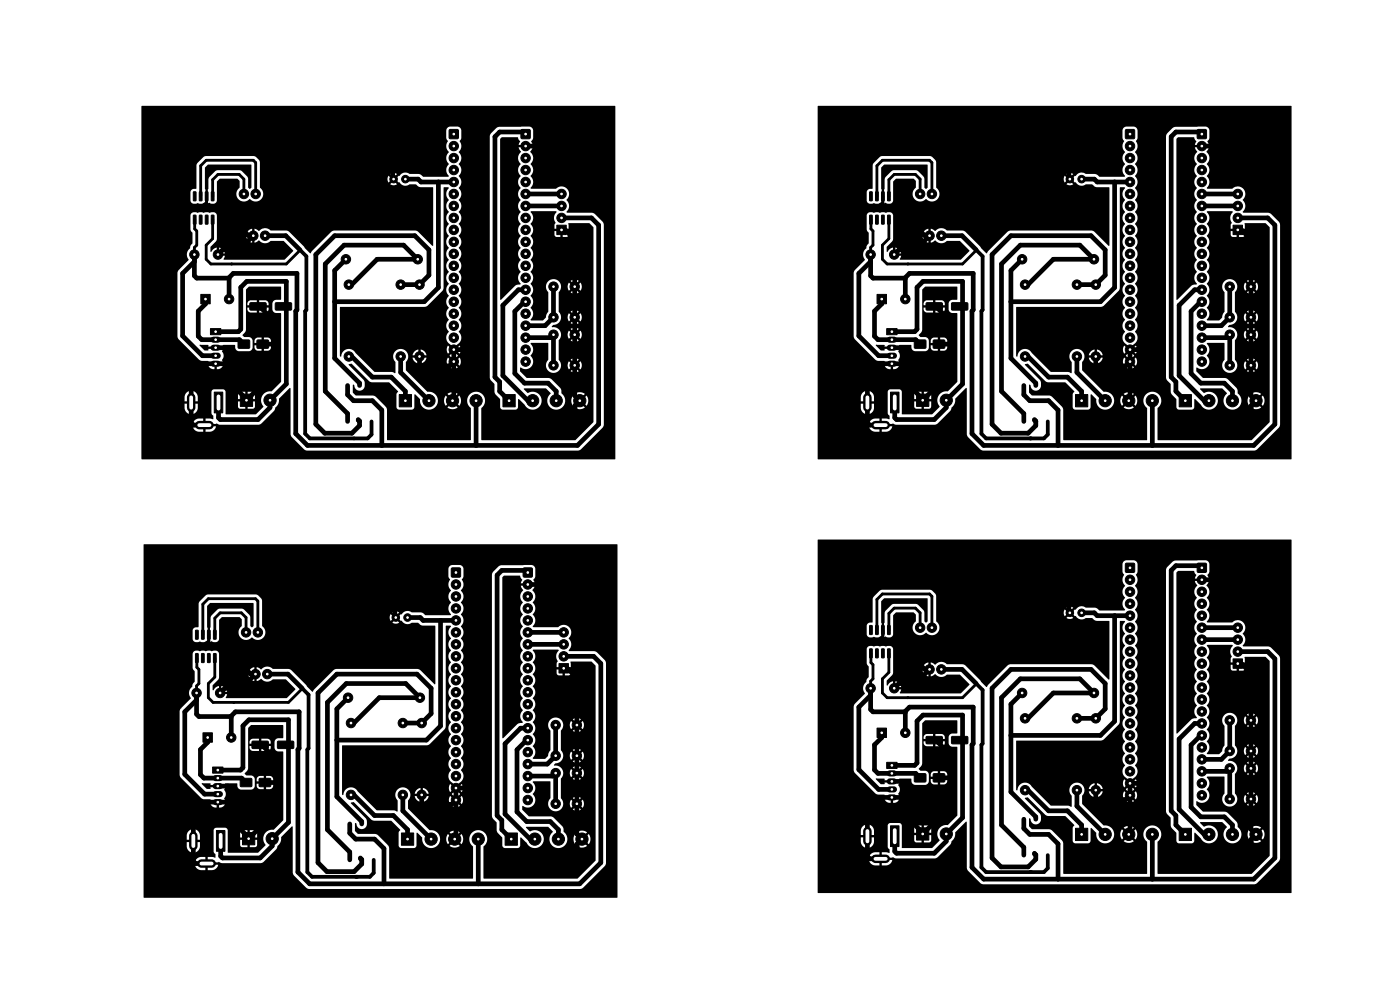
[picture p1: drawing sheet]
<svg xmlns="http://www.w3.org/2000/svg" width="297mm" height="210mm" viewBox="0 0 297 210" stroke-linecap="round" stroke-linejoin="round" font-family="sans-serif">
<g fill="#000" stroke="#000" stroke-width=".21">
<path d="M95.4 27.5l1.6-.1 .2 .2 .1 1.6-.2 .2h-1.5l-.3-.1v-1.6zM110.6 27.5l1.6-.1 .3 .2v1.6l-.1 .2h-1.6l-.2-.1-.1-1.6zM238.9 27.5l1.5-.1 .3 .2v1.6l-.1 .2h-1.6l-.2-.1-.1-1.6zM254.1 27.5l1.6-.1 .2 .2 .1 1.6-.2 .2h-1.5l-.3-.1v-1.6zM41 45.7h.6l-.1 1.9-.5-.1zM41 40.7l.6 .1-.1 1.8-.5-.1zM42.3 45.7h.6l-.1 1.9-.5-.1zM42.3 40.7l.6 .1-.1 1.8-.5-.1zM43.6 45.7h.5l-.1 1.9-.4-.1zM43.6 40.7l.5 .1-.1 1.8-.4-.1zM44.9 45.7h.5l-.1 1.9-.5-.1zM44.9 40.7l.5 .1-.1 1.8-.5-.1z"/>
<path d="M118.1 47.8h2v2h-2zM184.5 40.7l.5 .1v1.8l-.5-.1zM184.5 45.7h.5v1.9l-.5-.1zM185.8 40.7l.5 .1-.1 1.8-.5-.1zM185.8 45.7h.5l-.1 1.9-.5-.1zM187 40.7l.6 .1-.1 1.8-.5-.1zM187 45.7h.6l-.1 1.9-.5-.1zM188.3 40.7l.6 .1-.1 1.8-.5-.1zM188.3 45.7h.6l-.1 1.9-.5-.1zM261.6 47.8h2v2h-2zM42.6 62.4h2v2h-2zM44.6 69.7h2.2v1.3h-2.2z"/>
<path d="M50.6 72.2h2.3v1.6h-2.3zM54.6 72.2h2.3v1.6h-2.3zM53.1 64.3l3.2-.1 .2 .3v1.1l-.3 .2h-3.1l-.1-.2zM58.5 64.3l3.2-.1 .2 .3v1.1l-.3 .2h-3.1l-.1-.2zM186.1 62.4h2v2h-2zM188.1 69.7h2.2v1.3h-2.2zM194 72.2h2.4v1.6h-2.4zM198 72.2h2.4v1.6h-2.4zM196.5 64.3l3.3-.1 .1 .3v1.1l-.2 .2h-3.1l-.2-.2zM201.9 64.3l3.3-.1 .1 .3v1.1l-.2 .2h-3.1l-.2-.2zM45.5 83.2h1.8v4.4h-1.8zM51 83.6h2.6v2.6h-2.6z"/>
<path d="M84.7 83.7h2.6v2.6h-2.6zM106.7 83.7h2.6v2.6h-2.6zM188.9 83.2h1.8v4.4h-1.8zM194.4 83.6h2.6v2.6h-2.6zM228.2 83.7h2.6v2.6h-2.6zM250.2 83.7h2.6v2.6h-2.6zM238.8 119.6l.2-.2 1.6 .1 .1 .2v1.6l-.3 .1h-1.5l-.2-.2zM254 119.6l.3-.2 1.5 .1 .2 .2-.1 1.6-.2 .1h-1.6l-.1-.2zM41.5 133.7l.5 .1v1.8l-.5-.1zM41.5 138.7h.5v1.9l-.5-.1zM42.8 133.7l.5 .1-.1 1.8-.5-.1zM42.8 138.7h.5l-.1 1.9-.5-.1z"/>
<path d="M44 133.7l.6 .1-.1 1.8-.5-.1zM44 138.7h.6l-.1 1.9-.5-.1zM45.3 133.7l.6 .1-.1 1.8-.5-.1zM45.3 138.7h.6l-.1 1.9-.5-.1zM95.9 120.5l1.5-.1 .3 .2v1.6l-.1 .2h-1.6l-.2-.1-.1-1.6zM111 120.6l.3-.2 1.5 .1 .2 .2-.1 1.6-.2 .1h-1.6l-.1-.2zM184.5 132.7l.5 .1v1.8l-.5-.1zM184.5 137.7h.5v1.9l-.5-.1zM185.8 132.7l.5 .1-.1 1.8-.5-.1zM185.8 137.7h.5l-.1 1.9-.5-.1zM187 132.7l.6 .1-.1 1.8-.5-.1zM187 137.7h.6l-.1 1.9-.5-.1z"/>
<path d="M188.3 132.7l.6 .1-.1 1.8-.5-.1zM188.3 137.7h.6l-.1 1.9-.5-.1zM261.6 139.8h2v2h-2zM43.1 155.4h2v2h-2zM53.5 157.3l3.3-.1 .1 .3v1.1l-.2 .2h-3.1l-.2-.2zM58.9 157.3l3.3-.1 .1 .3v1.1l-.2 .2h-3.1l-.2-.2zM118.6 140.8h2v2h-2zM186.1 154.4h2v2h-2zM196.5 156.3l3.3-.1 .1 .3v1.1l-.2 .2h-3.1l-.2-.2zM201.9 156.3l3.3-.1 .1 .3v1.1l-.2 .2h-3.1l-.2-.2zM45.1 162.7h2.2v1.3h-2.2zM45.9 176.2h1.8v4.4h-1.8z"/>
<path d="M51 165.2h2.4v1.6h-2.4zM51.4 176.6h2.6v2.6h-2.6zM55 165.2h2.4v1.6h-2.4zM85.2 176.7h2.6v2.6h-2.6zM107.2 176.7h2.6v2.6h-2.6zM188.1 161.7h2.2v1.3h-2.2zM188.9 175.2h1.8v4.4h-1.8zM194 164.2h2.4v1.6h-2.4zM194.4 175.6h2.6v2.6h-2.6zM198 164.2h2.4v1.6h-2.4zM228.2 175.7h2.6v2.6h-2.6zM250.2 175.7h2.6v2.6h-2.6z"/>
<circle cx="83.5" cy="38" r=".8"/>
<circle cx="86" cy="38" r=".8"/>
<circle cx="96.3" cy="38.6" r="1"/>
<circle cx="96.3" cy="31" r="1"/>
<circle cx="96.3" cy="33.5" r="1"/>
<circle cx="96.3" cy="36.1" r="1"/>
<circle cx="111.5" cy="31" r="1"/>
<circle cx="111.5" cy="36.1" r="1"/>
<circle cx="111.5" cy="38.6" r="1"/>
<circle cx="111.5" cy="33.5" r="1"/>
<circle cx="227" cy="38" r=".8"/>
<circle cx="229.5" cy="38" r=".8"/>
<circle cx="239.7" cy="36.1" r="1"/>
<circle cx="239.7" cy="31" r="1"/>
<circle cx="239.7" cy="33.5" r="1"/>
<circle cx="239.7" cy="38.6" r="1"/>
<circle cx="255" cy="38.6" r="1"/>
<circle cx="255" cy="33.5" r="1"/>
<circle cx="255" cy="36.1" r="1"/>
<circle cx="255" cy="31" r="1"/>
<circle cx="41.2" cy="54" r="1"/>
<circle cx="46.2" cy="54" r="1"/>
<circle cx="51.7" cy="41.1" r="1"/>
<circle cx="53.7" cy="50" r="1"/>
<circle cx="54.2" cy="41.1" r="1"/>
<circle cx="56.2" cy="50" r="1"/>
<circle cx="73.4" cy="55" r="1"/>
<circle cx="88.6" cy="55" r="1"/>
<circle cx="96.3" cy="56.4" r="1"/>
<circle cx="96.3" cy="46.2" r="1"/>
<circle cx="96.3" cy="58.9" r="1"/>
<circle cx="96.3" cy="48.8" r="1"/>
<circle cx="96.3" cy="53.8" r="1"/>
<circle cx="96.3" cy="51.3" r="1"/>
<circle cx="96.3" cy="43.7" r="1"/>
<circle cx="96.3" cy="41.1" r="1"/>
<circle cx="111.5" cy="58.9" r="1"/>
<circle cx="111.5" cy="51.3" r="1"/>
<circle cx="111.5" cy="46.2" r="1"/>
<circle cx="111.5" cy="53.8" r="1"/>
<circle cx="111.5" cy="56.4" r="1"/>
<circle cx="111.5" cy="48.8" r="1"/>
<circle cx="111.5" cy="43.7" r="1"/>
<circle cx="111.5" cy="41.1" r="1"/>
<circle cx="119.1" cy="46.2" r="1"/>
<circle cx="119.1" cy="43.7" r="1"/>
<circle cx="119.1" cy="41.1" r="1"/>
<circle cx="184.7" cy="54" r="1"/>
<circle cx="189.7" cy="54" r="1"/>
<circle cx="195.2" cy="41.1" r="1"/>
<circle cx="197.2" cy="50" r="1"/>
<circle cx="197.7" cy="41.1" r="1"/>
<circle cx="199.7" cy="50" r="1"/>
<circle cx="216.8" cy="55" r="1"/>
<circle cx="232.1" cy="55" r="1"/>
<circle cx="239.7" cy="48.8" r="1"/>
<circle cx="239.7" cy="46.2" r="1"/>
<circle cx="239.7" cy="56.4" r="1"/>
<circle cx="239.7" cy="58.9" r="1"/>
<circle cx="239.7" cy="51.3" r="1"/>
<circle cx="239.7" cy="53.8" r="1"/>
<circle cx="239.7" cy="43.7" r="1"/>
<circle cx="239.7" cy="41.1" r="1"/>
<circle cx="255" cy="48.8" r="1"/>
<circle cx="255" cy="51.3" r="1"/>
<circle cx="255" cy="56.4" r="1"/>
<circle cx="255" cy="53.8" r="1"/>
<circle cx="255" cy="58.9" r="1"/>
<circle cx="255" cy="46.2" r="1"/>
<circle cx="255" cy="43.7" r="1"/>
<circle cx="255" cy="41.1" r="1"/>
<circle cx="262.6" cy="46.2" r="1"/>
<circle cx="262.6" cy="43.7" r="1"/>
<circle cx="262.6" cy="41.1" r="1"/>
<circle cx="48.6" cy="63.4" r="1"/>
<circle cx="74" cy="75.6" r="1"/>
<circle cx="74" cy="60.4" r="1"/>
<circle cx="85" cy="75.6" r="1"/>
<circle cx="85" cy="60.4" r="1"/>
<circle cx="89" cy="75.6" r="1"/>
<circle cx="89" cy="60.4" r="1"/>
<circle cx="96.3" cy="76.7" r="1"/>
<circle cx="96.3" cy="66.5" r="1"/>
<circle cx="96.3" cy="64" r="1"/>
<circle cx="96.3" cy="74.2" r="1"/>
<circle cx="96.3" cy="71.6" r="1"/>
<circle cx="96.3" cy="61.5" r="1"/>
<circle cx="96.3" cy="69.1" r="1"/>
<circle cx="111.5" cy="66.5" r="1"/>
<circle cx="111.5" cy="71.6" r="1"/>
<circle cx="111.5" cy="61.5" r="1"/>
<circle cx="111.5" cy="74.2" r="1"/>
<circle cx="111.5" cy="76.7" r="1"/>
<circle cx="111.5" cy="64" r="1"/>
<circle cx="111.5" cy="69.1" r="1"/>
<circle cx="117.4" cy="67.3" r="1"/>
<circle cx="117.4" cy="77.5" r="1"/>
<circle cx="117.4" cy="71" r="1"/>
<circle cx="117.4" cy="60.8" r="1"/>
<circle cx="121.9" cy="77.5" r="1"/>
<circle cx="121.9" cy="67.3" r="1"/>
<circle cx="121.9" cy="71" r="1"/>
<circle cx="121.9" cy="60.8" r="1"/>
<circle cx="192.1" cy="63.4" r="1"/>
<circle cx="217.5" cy="75.6" r="1"/>
<circle cx="217.5" cy="60.4" r="1"/>
<circle cx="228.5" cy="75.6" r="1"/>
<circle cx="228.5" cy="60.4" r="1"/>
<circle cx="232.5" cy="75.6" r="1"/>
<circle cx="232.5" cy="60.4" r="1"/>
<circle cx="239.7" cy="66.5" r="1"/>
<circle cx="239.7" cy="61.5" r="1"/>
<circle cx="239.7" cy="76.7" r="1"/>
<circle cx="239.7" cy="64" r="1"/>
<circle cx="239.7" cy="74.2" r="1"/>
<circle cx="239.7" cy="69.1" r="1"/>
<circle cx="239.7" cy="71.6" r="1"/>
<circle cx="255" cy="64" r="1"/>
<circle cx="255" cy="69.1" r="1"/>
<circle cx="255" cy="71.6" r="1"/>
<circle cx="255" cy="74.2" r="1"/>
<circle cx="255" cy="61.5" r="1"/>
<circle cx="255" cy="76.7" r="1"/>
<circle cx="255" cy="66.5" r="1"/>
<circle cx="260.9" cy="77.5" r="1"/>
<circle cx="260.9" cy="67.3" r="1"/>
<circle cx="260.9" cy="71" r="1"/>
<circle cx="260.9" cy="60.8" r="1"/>
<circle cx="265.4" cy="77.5" r="1"/>
<circle cx="265.4" cy="67.3" r="1"/>
<circle cx="265.4" cy="71" r="1"/>
<circle cx="265.4" cy="60.8" r="1"/>
<circle cx="57.3" cy="84.9" r="1.3"/>
<circle cx="91" cy="85" r="1.3"/>
<circle cx="96" cy="85" r="1.3"/>
<circle cx="101" cy="85" r="1.3"/>
<circle cx="113" cy="85" r="1.3"/>
<circle cx="118" cy="85" r="1.3"/>
<circle cx="123" cy="85" r="1.3"/>
<circle cx="200.7" cy="84.9" r="1.3"/>
<circle cx="234.5" cy="85" r="1.3"/>
<circle cx="239.5" cy="85" r="1.3"/>
<circle cx="244.5" cy="85" r="1.3"/>
<circle cx="256.5" cy="85" r="1.3"/>
<circle cx="261.5" cy="85" r="1.3"/>
<circle cx="266.5" cy="85" r="1.3"/>
<circle cx="52.2" cy="134.1" r="1"/>
<circle cx="54.7" cy="134.1" r="1"/>
<circle cx="84" cy="131" r=".8"/>
<circle cx="86.5" cy="131" r=".8"/>
<circle cx="96.7" cy="124" r="1"/>
<circle cx="96.7" cy="131.6" r="1"/>
<circle cx="96.7" cy="134.1" r="1"/>
<circle cx="96.7" cy="136.7" r="1"/>
<circle cx="96.7" cy="129.1" r="1"/>
<circle cx="96.7" cy="139.2" r="1"/>
<circle cx="96.7" cy="126.5" r="1"/>
<circle cx="112" cy="124" r="1"/>
<circle cx="112" cy="136.7" r="1"/>
<circle cx="112" cy="131.6" r="1"/>
<circle cx="112" cy="134.1" r="1"/>
<circle cx="112" cy="129.1" r="1"/>
<circle cx="112" cy="139.2" r="1"/>
<circle cx="112" cy="126.5" r="1"/>
<circle cx="119.6" cy="139.2" r="1"/>
<circle cx="119.6" cy="136.7" r="1"/>
<circle cx="119.6" cy="134.1" r="1"/>
<circle cx="195.2" cy="133.1" r="1"/>
<circle cx="197.7" cy="133.1" r="1"/>
<circle cx="227" cy="130" r=".8"/>
<circle cx="229.5" cy="130" r=".8"/>
<circle cx="239.7" cy="133.1" r="1"/>
<circle cx="239.7" cy="135.7" r="1"/>
<circle cx="239.7" cy="123" r="1"/>
<circle cx="239.7" cy="125.5" r="1"/>
<circle cx="239.7" cy="130.6" r="1"/>
<circle cx="239.7" cy="138.2" r="1"/>
<circle cx="239.7" cy="128.1" r="1"/>
<circle cx="255" cy="130.6" r="1"/>
<circle cx="255" cy="133.1" r="1"/>
<circle cx="255" cy="123" r="1"/>
<circle cx="255" cy="125.5" r="1"/>
<circle cx="255" cy="128.1" r="1"/>
<circle cx="255" cy="135.7" r="1"/>
<circle cx="255" cy="138.2" r="1"/>
<circle cx="262.6" cy="135.7" r="1"/>
<circle cx="262.6" cy="138.2" r="1"/>
<circle cx="262.6" cy="133.1" r="1"/>
<circle cx="41.7" cy="147" r="1"/>
<circle cx="46.7" cy="147" r="1"/>
<circle cx="49.1" cy="156.4" r="1"/>
<circle cx="54.2" cy="143" r="1"/>
<circle cx="56.7" cy="143" r="1"/>
<circle cx="73.8" cy="148" r="1"/>
<circle cx="74.5" cy="153.4" r="1"/>
<circle cx="85.5" cy="153.4" r="1"/>
<circle cx="89.1" cy="148" r="1"/>
<circle cx="89.5" cy="153.4" r="1"/>
<circle cx="96.7" cy="144.3" r="1"/>
<circle cx="96.7" cy="151.9" r="1"/>
<circle cx="96.7" cy="149.4" r="1"/>
<circle cx="96.7" cy="146.8" r="1"/>
<circle cx="96.7" cy="154.5" r="1"/>
<circle cx="96.7" cy="141.8" r="1"/>
<circle cx="96.7" cy="157" r="1"/>
<circle cx="96.7" cy="159.5" r="1"/>
<circle cx="112" cy="144.3" r="1"/>
<circle cx="112" cy="154.5" r="1"/>
<circle cx="112" cy="146.8" r="1"/>
<circle cx="112" cy="141.8" r="1"/>
<circle cx="112" cy="159.5" r="1"/>
<circle cx="112" cy="149.4" r="1"/>
<circle cx="112" cy="157" r="1"/>
<circle cx="112" cy="151.9" r="1"/>
<circle cx="117.9" cy="153.8" r="1"/>
<circle cx="122.4" cy="153.8" r="1"/>
<circle cx="184.7" cy="146" r="1"/>
<circle cx="189.7" cy="146" r="1"/>
<circle cx="192.1" cy="155.4" r="1"/>
<circle cx="197.2" cy="142" r="1"/>
<circle cx="199.7" cy="142" r="1"/>
<circle cx="216.8" cy="147" r="1"/>
<circle cx="217.5" cy="152.4" r="1"/>
<circle cx="228.5" cy="152.4" r="1"/>
<circle cx="232.1" cy="147" r="1"/>
<circle cx="232.5" cy="152.4" r="1"/>
<circle cx="239.7" cy="145.8" r="1"/>
<circle cx="239.7" cy="148.4" r="1"/>
<circle cx="239.7" cy="150.9" r="1"/>
<circle cx="239.7" cy="156" r="1"/>
<circle cx="239.7" cy="153.5" r="1"/>
<circle cx="239.7" cy="143.3" r="1"/>
<circle cx="239.7" cy="140.8" r="1"/>
<circle cx="239.7" cy="158.5" r="1"/>
<circle cx="255" cy="145.8" r="1"/>
<circle cx="255" cy="150.9" r="1"/>
<circle cx="255" cy="143.3" r="1"/>
<circle cx="255" cy="156" r="1"/>
<circle cx="255" cy="148.4" r="1"/>
<circle cx="255" cy="158.5" r="1"/>
<circle cx="255" cy="153.5" r="1"/>
<circle cx="255" cy="140.8" r="1"/>
<circle cx="260.9" cy="159.3" r="1"/>
<circle cx="260.9" cy="152.8" r="1"/>
<circle cx="265.4" cy="159.3" r="1"/>
<circle cx="265.4" cy="152.8" r="1"/>
<circle cx="57.7" cy="177.9" r="1.3"/>
<circle cx="74.5" cy="168.6" r="1"/>
<circle cx="85.5" cy="168.6" r="1"/>
<circle cx="89.5" cy="168.6" r="1"/>
<circle cx="91.5" cy="178" r="1.3"/>
<circle cx="96.5" cy="178" r="1.3"/>
<circle cx="96.7" cy="162.1" r="1"/>
<circle cx="96.7" cy="167.2" r="1"/>
<circle cx="96.7" cy="164.6" r="1"/>
<circle cx="96.7" cy="169.7" r="1"/>
<circle cx="101.5" cy="178" r="1.3"/>
<circle cx="112" cy="167.2" r="1"/>
<circle cx="112" cy="164.6" r="1"/>
<circle cx="112" cy="162.1" r="1"/>
<circle cx="112" cy="169.7" r="1"/>
<circle cx="113.5" cy="178" r="1.3"/>
<circle cx="117.9" cy="160.3" r="1"/>
<circle cx="117.9" cy="170.5" r="1"/>
<circle cx="117.9" cy="164" r="1"/>
<circle cx="118.5" cy="178" r="1.3"/>
<circle cx="122.4" cy="160.3" r="1"/>
<circle cx="122.4" cy="170.5" r="1"/>
<circle cx="122.4" cy="164" r="1"/>
<circle cx="123.5" cy="178" r="1.3"/>
<circle cx="200.7" cy="176.9" r="1.3"/>
<circle cx="217.5" cy="167.6" r="1"/>
<circle cx="228.5" cy="167.6" r="1"/>
<circle cx="232.5" cy="167.6" r="1"/>
<circle cx="234.5" cy="177" r="1.3"/>
<circle cx="239.5" cy="177" r="1.3"/>
<circle cx="239.7" cy="161.1" r="1"/>
<circle cx="239.7" cy="166.2" r="1"/>
<circle cx="239.7" cy="163.6" r="1"/>
<circle cx="239.7" cy="168.7" r="1"/>
<circle cx="244.5" cy="177" r="1.3"/>
<circle cx="255" cy="163.6" r="1"/>
<circle cx="255" cy="166.2" r="1"/>
<circle cx="255" cy="161.1" r="1"/>
<circle cx="255" cy="168.7" r="1"/>
<circle cx="256.5" cy="177" r="1.3"/>
<circle cx="260.9" cy="169.5" r="1"/>
<circle cx="260.9" cy="163" r="1"/>
<circle cx="261.5" cy="177" r="1.3"/>
<circle cx="265.4" cy="169.5" r="1"/>
<circle cx="265.4" cy="163" r="1"/>
<circle cx="266.5" cy="177" r="1.3"/>
</g>
<g fill="none" stroke="#000" stroke-width="1.3">
<path d="M45.3 72.1h.9M45.3 73.8h.9M45.3 75.5h.9M45.3 77.2h.9M188.8 72.1h.9M188.8 73.8h.9M188.8 75.5h.9M188.8 77.2h.9M45.8 165.1h.9M45.8 166.8h.9M45.8 168.5h.9M45.8 170.2h.9"/>
<path d="M188.8 164.1h.9M188.8 165.8h.9M188.8 167.5h.9M188.8 169.2h.9"/>
</g>
<path d="M40.6 84.3v2.2M42.3 90.2h2.2M184 84.3v2.2M185.7 90.2h2.2M41 177.3v2.2M184 176.3v2.2M42.7 183.2h2.2M185.7 182.2h2.2" fill="none" stroke="#000" stroke-width="1.8"/>
<g fill="none" stroke="#000" stroke-width="1">
<path d="M72 24.6l-4.4 4.4h-27.9l-5.4 5.4v38.9l7.3 7.3h6.6l4.1 4.1v.2l6.4-6.4v-9.8l-3.6-3.7h-.4M72 24.6h43.6l.4 .4v5l-1 1h-3.5M72 24.6l11.3 11.4v2M86 38h2.7l.6 .6h7M93 38.6v22.4l-3 3h-19M100 24.6v47.4l-2.2 2.2h-1.5v10.5l-.3 .3M111.5 28.4l-.4-.4h-5.1l-1 1v51l1 1v2l2 2M215.4 24.6l-4.3 4.4h-27.9l-5.4 5.4v38.9l7.2 7.3h6.6l4.1 4.1v.2l6.5-6.4v-9.8l-3.7-3.7h-.3M215.4 24.6l11.4 11.4v2M215.4 24.6h43.7l.4 .4v5l-1 1h-3.5M229.5 38h2.7l.6 .6h6.9M236.5 38.6v22.4l-3 3h-19"/>
<path d="M243.5 24.6v47.4l-2.2 2.2h-1.6v10.5l-.2 .3M255 28.4l-.5-.4h-5l-1 1v51l1 1v2l2 2M34.3 44h12.4l6 6h1l-3 3h-3.5l-1 1M41.2 55.5l-2.5 2.5v13.3l4.2 4.2 2.8-.1M41.2 54v4.5l.5 .5h6.8M48.5 59l.1 .1v4.3M56.2 50h4.4l3 3M73.4 55l-2.4 2.4v18.6l5.3 5.3v.5M111.5 43.7h7.6M111.5 41.1h7.6M119.1 46.2h6.4l1.5 1.6v42.2l-4.5 4.5h-57.3l-2.5-2.5v-26l.3-.3v-7.7h-13.5l-1 1M119.1 48.8h.8l2 2v33.1l1.1 1.1-1 1v3l-1 1h-13l-4-4v-4l-1-1h-6l-.7-.7"/>
<path d="M177.8 44h12.4l6 6h1l-3 3h-3.5l-1 1M184.7 55.5l-2.5 2.5v13.3l4.2 4.2 2.8-.1M184.7 54v4.5l.5 .5h6.7M191.9 59l.2 .1v4.3M199.7 50h4.4l3 3M216.8 55l-2.3 2.4v18.6l5.2 5.3v.5M255 43.7h7.6M255 41.1h7.6M262.6 46.2h6.3l1.6 1.6v42.2l-4.5 4.5h-57.3l-2.5-2.5v-26l.3-.3v-7.7h-13.6l-1 1M262.6 48.8h.7l2.1 2v33.1l1.1 1.1-1 1v3l-1 1h-13l-4-4v-4l-1-1h-6l-.8-.7M43.6 63.4v1.1l-1.5 1.5v5.3l.7 .8h8l.9 .9M45.7 73.8h2.2l.4 .4v2.5l-.5 .5h-4.9l-2.3 2.3v10.2l.4 .5h2.4"/>
<path d="M55.7 73h3M60.1 65h.6v-5.3h-8.4l-1.2 1.3v8.9l-.5 .5h-4.9M60.2 65l.5 .5v16l-3.4 3.4M74 75.6h.6l4.4 4.4h4l3 3v2M74 60.4h.6l5.4-5.4h8.6l-3-3h-12.6l-4 4v27l4.7 4.7v1.7M85 60.4h4l2-2v-5.4l-3-3h-17l-4 4v36l1.9 1.9h5.8l1.6-1.6v-1M85 75.6v3.4l6 6M89 75.6v2h6.4l.9-.9M111.5 64h-.2l-2.1 2v13.2l2.1 2.1h5l1.7 1.7v2l.1-.1M111.5 61.5h-1.5l-3.3 3.3v14.9l5.3 5.3h1M111.5 71.6h5.3l.6-.6v6.5M117.4 60.8v6.5l-1.8 1.8h-4.1"/>
<path d="M121.9 77.5h.1M187.1 63.4v1.1l-1.6 1.5v5.3l.8 .8h8l.9 .9M189.2 73.8h2.1l.4 .4v2.5l-.4 .5h-4.9l-2.4 2.3v10.2l.5 .5h2.3M199.2 73h3M203.6 65h.6v-5.3h-8.4l-1.3 1.3v8.9l-.5 .5h-4.8M203.7 65l.5 .5v16l-3.5 3.4M217.5 75.6h.6l4.4 4.4h4l3 3v2M217.5 60.4h.6l5.4-5.4h8.6l-3-3h-12.6l-4 4v27l4.7 4.7v1.7M228.5 75.6v3.4l6 6M228.5 60.4h4l2-2v-5.4l-3-3h-17l-4 4v36l1.9 1.9h5.7l1.6-1.6v-1M232.5 75.6v2h6.3l.9-.9M255 71.6h5.3l.6-.6v6.5"/>
<path d="M255 64h-.3l-2 2v13.2l2 2.1h5l1.8 1.7v2l.1-.1M255 61.5h-1.6l-3.3 3.3v14.9l5.4 5.3h1M260.9 60.8v6.5l-1.8 1.8h-4.1M265.4 77.5h.1M57.3 84.9h.5M57.3 84.9v1.6l-2.6 2.5h-8l-.3-.4v-3.2M73.7 81.8v1.9l1.3 1.3h4l2 2v7.5M76 89l.3 .4M101 85v9.5M200.7 84.9v1.6l-2.5 2.5h-8l-.4-.4v-3.2M200.7 84.9h.5M217.2 81.8v1.9l1.3 1.3h4l2 2v7.5"/>
<path d="M219.5 89l.2 .4M244.5 85v9.5M72.4 117.6l-4.3 4.4h-27.9l-5.4 5.4v38.9l6.2 6.2M72.4 117.6h43.7l.4 .4v5l-1 1h-3.5M72.4 117.6l11.4 11.4v2M100.5 117.6v47.4l-2.2 2.2h-1.6v10.5l-.2 .3M215.4 116.6l-4.3 4.4h-27.9l-5.4 5.4v38.9l7.2 7.3h6.6l4.1 4.1v.2l6.5-6.4v-9.8l-3.7-3.7h-.3M215.4 116.6h43.7l.4 .4v5l-1 1h-3.5M215.4 116.6l11.4 11.4v2M243.5 116.6v47.4l-2.2 2.2h-1.6v10.5l-.2 .3M34.8 137h12.4l6 6h1l-3 3h-3.5l-1 1M86.5 131h2.7l.6 .6h6.9"/>
<path d="M93.5 131.6v22.4l-3 3h-19M112 121.4l-.5-.4h-5l-1 1v51l1 1v2l2 2M112 136.7h7.6M112 134.1h7.6M119.6 139.2h6.3l1.6 1.6v42.2l-4.5 4.5h-57.3l-2.5-2.5v-26l.3-.3v-7.7h-13.6l-1 1M177.8 136h12.4l6 6h1l-3 3h-3.5l-1 1M229.5 130h2.7l.6 .6h6.9M236.5 130.6v22.4l-3 3h-19M255 120.4l-.5-.4h-5l-1 1v51l1 1v2l2 2M255 135.7h7.6M255 133.1h7.6M262.6 138.2h6.3l1.6 1.6v42.2l-4.5 4.5h-57.3l-2.5-2.5v-26l.3-.3v-7.7h-13.6l-1 1"/>
<path d="M41.7 148.5l-2.5 2.5v13.3l4.2 4.2h2.8M41.7 147v4.5l.5 .5h6.7M44.1 156.4v1.1l-1.6 1.5v5.3l.8 .8h8l.9 .9M48.9 152l.2 .1v4.3M55.2 158h.3l3.7 3.7v9.8l-6.5 6.4v-.2l-4.1-4.1h-6.6l-1-1.1M56.7 143h4.4l3 3M60.6 158h.6v-5.3h-8.4l-1.3 1.3v8.9l-.5 .5h-4.8M60.7 158l.5 .5v16l-3.5 3.4M73.8 148l-2.3 2.4v18.6l5.2 5.3v.5M74.5 153.4h.6l5.4-5.4h8.6l-3-3h-12.6l-4 4v27l4.7 4.7v1.7M85.5 153.4h4l2-2v-5.4l-3-3h-17l-4 4v36l1.9 1.9h5.7l1.6-1.6v-1M112 157h-.3l-2 2v13.2l2 2.1h5l1.8 1.7v2l.1-.1"/>
<path d="M112 154.5h-1.6l-3.3 3.3v14.9l5.4 5.3h1M117.9 153.8v6.5l-1.8 1.8h-4.1M119.6 141.8h.7l2.1 2v33.1l1.1 1.1-1 1v3l-1 1h-13l-4-4v-4l-1-1h-6l-.8-.7M184.7 147.5l-2.5 2.5v13.3l4.2 4.2h2.8M184.7 146v4.5l.5 .5h6.7M187.1 155.4v1.1l-1.6 1.5v5.3l.8 .8h8l.9 .9M191.9 151l.2 .1v4.3M199.7 142h4.4l3 3M203.6 157h.6v-5.3h-8.4l-1.3 1.3v8.9l-.5 .5h-4.8M203.7 157l.5 .5v16l-3.5 3.4M216.8 147l-2.3 2.4v18.6l5.2 5.3v.5M217.5 152.4h.6l5.4-5.4h8.6l-3-3h-12.6l-4 4v27l4.7 4.7v1.7"/>
<path d="M228.5 152.4h4l2-2v-5.4l-3-3h-17l-4 4v36l1.9 1.9h5.7l1.6-1.6v-1M255 153.5h-1.6l-3.3 3.3v14.9l5.4 5.3h1M255 156h-.3l-2 2v13.2l2 2.1h5l1.8 1.7v2l.1-.1M260.9 152.8v6.5l-1.8 1.8h-4.1M262.6 140.8h.7l2.1 2v33.1l1.1 1.1-1 1v3l-1 1h-13l-4-4v-4l-1-1h-6l-.8-.7M41 172.5v10.2l.5 .5h2.3M46.2 168.4v.1M46.2 166.8h2.1l.4 .4v2.5l-.4 .5h-4.9l-2.4 2.3M56.2 166h3M57.7 177.9v1.6l-2.5 2.5h-8l-.4-.4v-3.2M57.7 177.9h.5M74.2 174.8v1.9l1.3 1.3h4l2 2v7.5"/>
<path d="M74.5 168.6h.6l4.4 4.4h4l3 3v2M85.5 168.6v3.4l6 6M89.5 168.6v2h6.3l.9-.9M101.5 178v9.5M112 164.6h5.3l.6-.6v6.5M122.4 170.5h.1M189.2 167.4v.1M189.2 165.8h2.1l.4 .4v2.5l-.4 .5h-4.9l-2.4 2.3v10.2l.5 .5h2.3M199.2 165h3M200.7 176.9v1.6l-2.5 2.5h-8l-.4-.4v-3.2M200.7 176.9h.5M217.2 173.8v1.9l1.3 1.3h4l2 2v7.5"/>
<path d="M217.5 167.6h.6l4.4 4.4h4l3 3v2M228.5 167.6v3.4l6 6M232.5 167.6v2h6.3l.9-.9M244.5 177v9.5M255 163.6h5.3l.6-.6v6.5M265.4 169.5h.1M76.5 182l.2 .4M219.5 181l.2 .4"/>
</g>
<path d="M63.6 53l1.4 1.4v11.3l-.3 .3v26l1 1h12.3l.8-.8v-2.8M207.1 53l1.4 1.4v11.3l-.3 .3v26l1 1h12.3l.8-.8v-2.8M64.1 146l1.4 1.4v11.3l-.3 .3v26l1 1h12.3l.8-.8v-2.8M207.1 145l1.4 1.4v11.3l-.3 .3v26l1 1h12.3l.8-.8v-2.8" fill="none" stroke="#000" stroke-width=".8"/>
<g fill="none" stroke="#000" stroke-width=".6">
<path d="M41.3 46.6v2l.4 .4v3l-.5 .5v1.5M43.8 41.6v1.3l-1.1 1.1M45.1 46.6v4l-1.4 1.4v3l1 1h16l2.9-3M49.2 56h.1M51.7 41.1v-3.1l-1-1h-4.5l-1.1 1.1v3.5M54.2 41.1v-6.6l-.5-.5h-10l-1.1 1.2v6.4M184.8 46.6v2l.4 .4v3l-.5 .5v1.5M187.3 41.6v1.3l-1.1 1.1M188.6 46.6v4l-1.4 1.4v3l1 1h16l2.9-3M192.6 56h.1M195.2 41.1v-3.1l-1-1h-4.5l-1.1 1.1v3.5M197.7 41.1v-6.6l-.5-.5h-10l-1.2 1.2v6.4"/>
<path d="M41.8 139.6v2l.4 .4v3l-.5 .5v1.5M44.3 134.6v1.3l-1.1 1.1M45.6 139.6v4l-1.4 1.4v3l1 1h16l2.9-3M52.2 134.1v-3.1l-1-1h-4.5l-1.1 1.1v3.5M54.7 134.1v-6.6l-.5-.5h-10l-1.2 1.2v6.4M184.8 138.6v2l.4 .4v3l-.5 .5v1.5M187.3 133.6v1.3l-1.1 1.1M188.6 138.6v4l-1.4 1.4v3l1 1h16l2.9-3M195.2 133.1v-3.1l-1-1h-4.5l-1.1 1.1v3.5M197.7 133.1v-6.6l-.5-.5h-10l-1.2 1.2v6.4M49.6 149h.1M192.6 148h.1"/>
</g>
<g fill="#000">
<path d="M106.4 29.1h3.4l.5 .9-.3 .7h1v.5h-1l.5 1a1.82 1.82 0 0 0 0 2.6 1.74 1.74 0 0 0 0 2.6 1.74 1.74 0 0 0 0 2.5 1.74 1.74 0 0 0 0 2.6 1.74 1.74 0 0 0 0 2.5 1.76 1.76 0 0 0 0 2.5 1.76 1.76 0 0 0 0 2.6 1.75 1.75 0 0 0 0 2.5 1.76 1.76 0 0 0 0 2.6 1.74 1.74 0 0 0 0 2.5 2.11 2.11 0 0 0-.1 2.6l-1.1 .3-3 3h-.2v-34.1zM30 22.5l100.4-.1 .1 .2v74.8h-100.4l-.1-13.2h9.2v.9h1v.5h-1v1.2a1.39 1.39 0 0 0 1.1 1.1v-1.1h.5l.1 1a1.4 1.4 0 0 0 1.1-1.2v-1h-1v-.5h1l-.1-1.1a1.39 1.39 0 0 0-1.1-1.1v1.1h-.5l-.1-1.1a1.4 1.4 0 0 0-1 1.3h-9.2v-26.3h7.6l.1 13.8 4.7 4.7 .5 .2h1.2l.1 .3h1.1v.5h-1.1a1.17 1.17 0 0 0 1.3 .9v-.7h.5v.7h.3a1.15 1.15 0 0 0 1-.9h-1.1v-.5h1.1a.58 .58 0 0 1 .1-1v-.5l-.1-.5a.55 .55 0 0 1 0-.9h-1.1v-.5h1.1l.1-.3h2.4l.2 .9 .4 .4h2.5a.85 .85 0 0 0 .7-.8h.4l.1 .4 .5 .3h2.3l.5-.4 .1-.7h-1.5v1.1h-.5v-1.1h-1.5v.4h-.4v-1.4h.4v.5h3.5a.85 .85 0 0 0-.7-1.2h-.8v1.2h-.5v-1.2l-1.1 .1-.4 .6h-.4l-.4-.7-1.4-.1-.4-.4 .6-.7 .2-.5v-4.3h.3l.1 .4 .5 .3h3.2a.81 .81 0 0 0 .7-1h-2v1h-.5v-1h-2v.3h-.3v-1.2h.3v.4h4.5l-.2-.8-.5-.3h-1.3v1.1h-.5v-1.1h-1.4l-.5 .3-.1 .4h-.3v-3l.7-.6h6.7v2.7l-1.1 .1a.85 .85 0 0 0-.7 .8v1.3a.85 .85 0 0 0 .8 .7h.9l.1 .1v14.4l-2 2.1a1.94 1.94 0 0 0-2 1 1.94 1.94 0 0 0 .3 2.2l-.1 .1-1.5 1.6h-6.4v-4.3h2.6v1.1h1.2v.5h-1.2v1.1l.2 .4h1.3v-1.2h.5v1.2h1.1l.5-.4v-1.1h-1.2v-.5h1.2l-.1-1.3-.3-.3h-1.2v1.2h-.5v-1.2h-1.1l-.4 .5h-2.6l-.1-.7-.4-.3h-2.1l-.3 .2-.1 .3v4.5l.4 .6v.7l-1.7-.1v1h-.5v-1h-1a1.4 1.4 0 0 0-1.2 1.1h1v.5l-1 .1a1.4 1.4 0 0 0 1.2 1.1h1v-1h.5v1l1.2-.1a1.39 1.39 0 0 0 1-1.1h-1v-.5l1.2-.1 .7 .3h8.3l.5-.3 2.6-2.6 .3-.7a2.3 2.3 0 0 0 .8-2l2.2-2.2h.2l.1 10 .2 .4 2.6 2.6 .5 .3h57.6l.5-.2 4.7-4.7 .3-.6v-42.4l-.3-.7-1.9-1.8-5.6-.1-.1-.2a1.74 1.74 0 0 0 0-2.5 1.63 1.63 0 0 0 .1-2.4 1.63 1.63 0 0 0-2.4 0h-5.2l-.1-.1a1.81 1.81 0 0 0 0-2.6 1.76 1.76 0 0 0 0-2.5 1.73 1.73 0 0 0-.1-2.6l.5-1h-1v-.5h1l-.3-.7 .4-.7v-1.7a.9 .9 0 0 0-.8-.8l-6.6 .1-.4 .3-1.1 1.1-.3 .6v51.2l.2 .5 .8 .9 .1 1.9 1.1 1.3v1.6l.2 .4 .4 .2 2.9-.1 .3-.3 .1-1.9 1.3 1.2a1.93 1.93 0 0 0 2.7 .8 1.93 1.93 0 0 0 .6-2.7 1.93 1.93 0 0 0-2.7-.6l-.8-.7 .1-.2h4.6l1 1.1a1.91 1.91 0 0 0 .4 3.2 1.91 1.91 0 0 0 2.7-1.8h1.3l.1 .7 .3 .5 .8-.9 .4 .4-.9 .8a1.79 1.79 0 0 0 2.2 0l-.9-.8 .4-.4 .9 .8a1.79 1.79 0 0 0-.1-2.1l-.8 .9-.4-.4 .8-.9a1.79 1.79 0 0 0-2.1 .1l.9 .8-.4 .4-.8-.9-.4 1h-1.3a2.22 2.22 0 0 0-.8-1.5v-.7l-.3-.4-1.9-2-.5-.1h-4.7l-1.3-1.4v-.8a1.68 1.68 0 0 0 2.3-.3 1.68 1.68 0 0 0-.1-2.3 1.95 1.95 0 0 0 0-2.6l.1-.1h3.6v3.7a1.6 1.6 0 0 0 .6 2.6 1.6 1.6 0 0 0 2.1-1.6h1.4l.3 1 .7-.7 .3 .3-.6 .8a1.49 1.49 0 0 0 1.7-.1l-.7-.7 .3-.3 .8 .6a1.49 1.49 0 0 0-.1-1.7l-.7 .7-.3-.3 .6-.8a1.49 1.49 0 0 0-1.6 .1l.6 .7-.3 .3-.7-.7-.3 .8h-1.4l-.5-1.1v-4.1l.4-.6 .1-.7h1.4l.3 1 .7-.7 .3 .3-.6 .8a1.49 1.49 0 0 0 1.7-.1l-.7-.7 .3-.3 .8 .6a1.49 1.49 0 0 0-.1-1.7l-.7 .7-.3-.3 .6-.8a1.49 1.49 0 0 0-1.6 .1l.6 .7-.3 .3-.7-.7-.3 .8h-1.4a1.71 1.71 0 0 0-1.9-1.5l.3-.5a1.6 1.6 0 0 0 1.6-1.7h1.4l.3 1 .7-.7 .3 .3-.6 .8a1.49 1.49 0 0 0 1.7-.1l-.7-.7 .3-.3 .8 .6a1.49 1.49 0 0 0-.1-1.7l-.7 .7-.3-.3 .6-.8a1.49 1.49 0 0 0-1.6 .1l.6 .7-.3 .3-.7-.7-.3 .8h-1.4l-.5-1.1v-4.1l.4-.6 .1-.7h1.4l.3 1 .7-.7 .3 .3-.6 .8a1.49 1.49 0 0 0 1.7-.1l-.7-.7 .3-.3 .8 .6a1.49 1.49 0 0 0-.1-1.7l-.7 .7-.3-.3 .6-.8a1.49 1.49 0 0 0-1.6 .1l.6 .7-.3 .3-.7-.7-.3 .8h-1.4a1.62 1.62 0 0 0-2.3-1.3 1.62 1.62 0 0 0-.4 2.6v4.1l-.4 .6-.1 .7-.6 .6h-2.5l-.1-.2a1.81 1.81 0 0 0 0-2.6 1.74 1.74 0 0 0 0-2.5 1.74 1.74 0 0 0 0-2.5 1.74 1.74 0 0 0 0-2.6 1.74 1.74 0 0 0 0-2.5 1.74 1.74 0 0 0 0-2.6 1.74 1.74 0 0 0 0-2.5 1.74 1.74 0 0 0 0-2.5 1.95 1.95 0 0 0 0-2.6l.1-.1h5.2l.2 .2a1.79 1.79 0 0 0-.2 2.3l-.3 .4v.8h1.1v.5h-1.1v.9l.4 .4h.9v-1.1h.5v1.1l1.1-.2 .1-1.1h-1v-.5h1v-1.2h4.4l.9 .9v41.4l-3.9 3.8h-19.8l-.1-.1v-6.8a1.92 1.92 0 0 0 .3-2.8 1.92 1.92 0 0 0-2.9 .1 1.92 1.92 0 0 0 .4 2.8l-.1 6.8h-17.6l-.1-.1v-6.4l-.2-.5-2.5-2.4-4-.1-.6-.6v-1.6l.2-.1a1.43 1.43 0 0 0 1.5 1.3 1.1 1.1 0 0 0 .9-1v-.9l-.3-.4-3.1-3.2v-.2h.6l4 3.8 4 .1 1.9 1.9-.4 .7v2.6l.3 .5 2.9 .1 .4-.2 .2-.4 .1-2.7 1.1 1a1.92 1.92 0 0 0 1.8 2.3 1.92 1.92 0 0 0 2-2h1.3l.1 .7 .3 .5 .8-.9 .4 .4-.9 .8a1.79 1.79 0 0 0 2.2 0l-.9-.8 .4-.4 .9 .8a1.79 1.79 0 0 0-.1-2.1l-.8 .9-.4-.4 .8-.9a1.79 1.79 0 0 0-2.1 .1l.9 .8-.4 .4-.8-.9-.4 1h-1.3a1.98 1.98 0 0 0-2.3-1.8l-4.5-4.6v-1.7l.4-.6 .1-.8h2.1v.5l-1.2 .1a1.49 1.49 0 0 0 1.2 1.1v-1.2h.6l.1 1.2a1.49 1.49 0 0 0 1.1-1.2h-1.2v-.5h1.2a1.48 1.48 0 0 0-1.2-1.3v1.2h-.6l-.1-1.1a1.49 1.49 0 0 0-1.1 1.2h-.9v-.2a1.62 1.62 0 0 0-2.4-.9 1.62 1.62 0 0 0-.3 2.5l-.1 2.4-.7-.3h-3.6l-4.1-4a1.69 1.69 0 0 0-1.9-.8 1.69 1.69 0 0 0-1.2 1.6l-.2-.2 .1-10.4h18.1l.4-.3 3.2-3.2 .2-.5v-21.3l.1-.1h.9l.1 .2a1.74 1.74 0 0 0 0 2.6 1.74 1.74 0 0 0 0 2.5 1.76 1.76 0 0 0 0 2.5 1.76 1.76 0 0 0 0 2.6 1.75 1.75 0 0 0 0 2.5 1.76 1.76 0 0 0 0 2.6 1.74 1.74 0 0 0 0 2.5 1.77 1.77 0 0 0 0 2.5 1.76 1.76 0 0 0 0 2.6 1.76 1.76 0 0 0 0 2.5 1.74 1.74 0 0 0 0 2.6 1.74 1.74 0 0 0 0 2.5 1.62 1.62 0 0 0 .3 2.6l.6 .6-.4 .4-.7-.6a1.49 1.49 0 0 0 0 1.6l.7-.7 .4 .4-.7 .7 .7 .8-.4 .3-.7-.6a1.49 1.49 0 0 0 0 1.7l.7-.7 .4 .3-.6 .8a1.49 1.49 0 0 0 1.6-.1l-.7-.7 .4-.3 .7 .6a1.49 1.49 0 0 0 0-1.7l-.7 .7-.4-.3 .7-.7-.7-.8 .4-.4 .7 .7a1.49 1.49 0 0 0 0-1.7l-.7 .7-.4-.4 .7-.6a1.71 1.71 0 0 0 .2-2.7 1.74 1.74 0 0 0 0-2.5 1.74 1.74 0 0 0 0-2.6 1.74 1.74 0 0 0 0-2.5 1.74 1.74 0 0 0 0-2.5 1.74 1.74 0 0 0 0-2.6 1.74 1.74 0 0 0 0-2.5 1.74 1.74 0 0 0 0-2.6 1.74 1.74 0 0 0 0-2.5 1.74 1.74 0 0 0 0-2.5 1.74 1.74 0 0 0 0-2.6 1.74 1.74 0 0 0 0-2.5 1.74 1.74 0 0 0 0-2.6 1.74 1.74 0 0 0 0-2.5 1.76 1.76 0 0 0 0-2.5 1.74 1.74 0 0 0 0-2.6 1.79 1.79 0 0 0 .2-2.3l.4-.6v-1.7a.9 .9 0 0 0-.9-.8l-1.6 .1-.5 .2-.2 .5v1.9a.51 .51 0 0 1 .1 .9 1.88 1.88 0 0 0 .4 1.9 1.74 1.74 0 0 0 0 2.5 1.93 1.93 0 0 0 0 2.6l-.1 .1h-5.3l-.8-.6h-2.2a1.5 1.5 0 0 0-2.1 .4h-.1l-.7 .7-.4-.4 .7-.7a1.29 1.29 0 0 0-1.4 0l.7 .7-.4 .4-.7-.7a1.29 1.29 0 0 0 0 1.4l.7-.7 .4 .4-.7 .7a1.29 1.29 0 0 0 1.4 0l-.7-.7 .4-.4 .7 .7h.1a1.51 1.51 0 0 0 2.2 .4h1.3l.5 .4 .5 .2 2.7 .1-.1 12.4-3.1-3-.6-.3h-17.2l-.6 .3-4.5 4.5-4.6-4.6-.5-.2h-3.3a1.7 1.7 0 0 0-2.5 .1l-.9-.5v1.2h-.5v-1.2a1.48 1.48 0 0 0-1.2 1.3h1.1v.5l-1.1 .1a1.49 1.49 0 0 0 1.2 1.1v-1.2h.5v1.2l.8-.5a2.12 2.12 0 0 0 2.5 .2l.2-.1h2.7l2 2.1-1.9 1.9h-12.8l-.1-.1 .3-.7h-1.1v-.5h1.1a1.48 1.48 0 0 0-1.2-1.3v1.2h-.5v-1.2l-.7 .4-.5 .5h-.2l.1-1 1.1-1.2 .2-.5v-5l-.1-.4-.6-.3-.8 .2-.5-.2-2.1 .1a.94 .94 0 0 0-1.5 .6v2.9l.4 .8v2.2l-.4 .6a.89 .89 0 0 1-.5 1 2.01 2.01 0 0 0 .1 2l-2.1 2.1-.3 .6h-7.6v-17.1h10.4v1.8a.84 .84 0 0 0 1.1 .6l.4-.1 .5 .1 .9-.2 .3 .1-.1-7.5 .6-.7h9.2v4.9a.35 .35 0 0 1-.3 .3 .35 .35 0 0 1-.4-.3l-.1-2.2-1.3-1.4h-5.4l-1.4 1.4-.2 .4-.1 5.1 .3-.1 .2 .2a.97 .97 0 0 0 1.4-.6v-4l.6-.7h3.8l.4 .5v1.4a1.64 1.64 0 0 0-.2 2.5 1.64 1.64 0 0 0 2.4-.1 1.63 1.63 0 0 0 2.5 0 1.63 1.63 0 0 0-.4-2.4v-5.4l-.2-.5-.7-.7-10.5-.1-.5 .2-1.5 1.6v5l-.6 .2a.74 .74 0 0 0-.7 .7h-10.4zM249.6 29.4l.4-.3h3.3l.5 .9-.3 .7h1v.5h-1l.5 1a1.82 1.82 0 0 0-.1 2.6 1.74 1.74 0 0 0 0 2.6 1.74 1.74 0 0 0 0 2.5 1.74 1.74 0 0 0 0 2.6 1.74 1.74 0 0 0 0 2.5 1.76 1.76 0 0 0 0 2.5 1.76 1.76 0 0 0 0 2.6 1.75 1.75 0 0 0 0 2.5 1.76 1.76 0 0 0 0 2.6 1.74 1.74 0 0 0 0 2.5 2.11 2.11 0 0 0 0 2.6l-1.2 .3-2.9 3h-.2zM173.5 22.5l100.4-.1 .1 .2-.1 74.8h-100.4v-13.2h9.1v.9h1v.5h-1l.1 1.2a1.39 1.39 0 0 0 1.1 1.1v-1.1h.5v1a1.4 1.4 0 0 0 1.1-1.2v-1h-1v-.5h1v-1.1a1.39 1.39 0 0 0-1.1-1.1v1.1h-.5l-.1-1.1a1.4 1.4 0 0 0-1.1 1.3h-9.1v-26.3h7.6l.1 13.8 4.6 4.7 .5 .2h1.3v.3h1.1v.5h-1.1a1.17 1.17 0 0 0 1.4 .9v-.7h.5v.7h.2a1.15 1.15 0 0 0 1.1-.9h-1.1v-.5h1.1a.58 .58 0 0 1 0-1l.1-.5-.1-.5a.55 .55 0 0 1 0-.9h-1.1v-.5h1.1v-.3h2.4l.3 .9 .4 .4h2.4a.85 .85 0 0 0 .8-.8h.3l.2 .4 .4 .3h2.4l.5-.4v-.7h-1.4v1.1h-.5v-1.1h-1.6v.4h-.3v-1.4h.3v.5h3.5a.85 .85 0 0 0-.7-1.2h-.7v1.2h-.5v-1.2l-1.1 .1-.5 .6h-.3l-.4-.7-1.4-.1-.4-.4 .6-.7 .1-.5v-4.3h.3l.2 .4 .4 .3h3.2a.81 .81 0 0 0 .7-1h-2v1h-.5v-1h-2v.3h-.3v-1.2h.3v.4h4.5l-.1-.8-.6-.3h-1.3v1.1h-.5v-1.1h-1.4l-.4 .3-.2 .4h-.3l.1-3 .6-.6h6.7l.1 2.7-1.1 .1a.85 .85 0 0 0-.8 .8v1.3a.85 .85 0 0 0 .8 .7h1l.1 .1v14.4l-2 2.1a1.94 1.94 0 0 0-2 1 1.94 1.94 0 0 0 .2 2.2v.1l-1.6 1.6h-6.3l-.1-4.3h2.6v1.1h1.2v.5h-1.2l.1 1.1 .2 .4h1.3v-1.2h.5v1.2h1.1l.4-.4v-1.1h-1.2v-.5h1.2v-1.3l-.3-.3h-1.2v1.2h-.5v-1.2h-1.2l-.4 .5h-2.6l-.1-.7-.3-.3h-2.1l-.3 .2-.2 .3v4.5l.4 .6v.7l-1.6-.1v1h-.5v-1h-1a1.4 1.4 0 0 0-1.3 1.1h1.1v.5l-1 .1a1.4 1.4 0 0 0 1.2 1.1h1v-1h.5v1l1.1-.1a1.39 1.39 0 0 0 1.1-1.1h-1.1v-.5l1.2-.1 .7 .3h8.4l.4-.3 2.7-2.6 .2-.7a2.3 2.3 0 0 0 .9-2l2.2-2.2h.2v10l.3 .4 2.6 2.6 .4 .3h57.7l.4-.2 4.8-4.7 .3-.6v-42.4l-.3-.7-1.9-1.8-5.6-.1-.2-.2a1.74 1.74 0 0 0 0-2.5 1.63 1.63 0 0 0 .1-2.4 1.63 1.63 0 0 0-2.3 0h-5.2l-.2-.1a1.81 1.81 0 0 0 0-2.6 1.76 1.76 0 0 0 0-2.5 1.73 1.73 0 0 0-.1-2.6l.5-1h-.9v-.5h.9l-.3-.7 .5-.7v-1.7a.9 .9 0 0 0-.9-.8l-6.5 .1-.5 .3-1.1 1.1-.2 .6v51.2l.1 .5 .9 .9v1.9l1.2 1.3v1.6l.1 .4 .4 .2 3-.1 .2-.3 .1-1.9 1.2 1.1a1.95 1.95 0 0 0 2.7 1 1.95 1.95 0 0 0 .8-2.7 1.95 1.95 0 0 0-2.7-.7l-.8-.7v-.2h4.6l1.1 1a1.93 1.93 0 0 0 .3 3.3 1.93 1.93 0 0 0 2.8-1.8h1.3l.1 .7 .2 .5 .9-.9 .3 .4-.8 .8a1.79 1.79 0 0 0 2.1 0l-.8-.8 .4-.4 .9 .8a1.79 1.79 0 0 0-.1-2.1l-.8 .9-.4-.4 .8-.9a1.79 1.79 0 0 0-2.1 .1l.8 .8-.3 .4-.9-.9-.3 1h-1.3a2.22 2.22 0 0 0-.8-1.5l-.1-.7-.2-.4-2-2-.5-.1h-4.6l-1.4-1.4 .1-.8a1.68 1.68 0 0 0 2.3-.3 1.68 1.68 0 0 0-.2-2.3 1.95 1.95 0 0 0 0-2.6l.2-.1h3.5l.1 3.7a1.6 1.6 0 0 0 .5 2.6 1.6 1.6 0 0 0 2.2-1.6h1.4l.3 1 .7-.7 .3 .3-.6 .8a1.49 1.49 0 0 0 1.6-.1l-.6-.7 .3-.3 .8 .6a1.49 1.49 0 0 0-.1-1.7l-.7 .7-.3-.3 .6-.8a1.49 1.49 0 0 0-1.7 .1l.7 .7-.3 .3-.7-.7-.3 .8h-1.4l-.5-1.1v-4.1l.4-.6 .1-.7h1.4l.3 1 .7-.7 .3 .3-.6 .8a1.49 1.49 0 0 0 1.6-.1l-.6-.7 .3-.3 .8 .6a1.49 1.49 0 0 0-.1-1.7l-.7 .7-.3-.3 .6-.8a1.49 1.49 0 0 0-1.7 .1l.7 .7-.3 .3-.7-.7-.3 .8h-1.4a1.71 1.71 0 0 0-2-1.5l.4-.5a1.6 1.6 0 0 0 1.6-1.7h1.4l.3 1 .7-.7 .3 .3-.6 .8a1.49 1.49 0 0 0 1.6-.1l-.6-.7 .3-.3 .8 .6a1.49 1.49 0 0 0-.1-1.7l-.7 .7-.3-.3 .6-.8a1.49 1.49 0 0 0-1.7 .1l.7 .7-.3 .3-.7-.7-.3 .8h-1.4l-.5-1.1v-4.1l.4-.6 .1-.7h1.4l.3 1 .7-.7 .3 .3-.6 .8a1.49 1.49 0 0 0 1.6-.1l-.6-.7 .3-.3 .8 .6a1.49 1.49 0 0 0-.1-1.7l-.7 .7-.3-.3 .6-.8a1.49 1.49 0 0 0-1.7 .1l.7 .7-.3 .3-.7-.7-.3 .8h-1.4a1.62 1.62 0 0 0-2.3-1.3 1.62 1.62 0 0 0-.4 2.6v4.1l-.4 .6-.1 .7-.7 .6h-2.4l-.2-.2a1.81 1.81 0 0 0 0-2.6 1.74 1.74 0 0 0 0-2.5 1.74 1.74 0 0 0 0-2.5 1.74 1.74 0 0 0 0-2.6 1.74 1.74 0 0 0 0-2.5 1.74 1.74 0 0 0 0-2.6 1.74 1.74 0 0 0 0-2.5 1.74 1.74 0 0 0 0-2.5 1.95 1.95 0 0 0 0-2.6l.2-.1h5.2l.1 .2a1.79 1.79 0 0 0-.2 2.3l-.2 .4v.8h1.1v.5h-1.1v.9l.4 .4h.8v-1.1h.5v1.1l1.1-.2 .2-1.1h-1.1v-.5h1.1v-1.2h4.3l1 .9-.1 41.4-3.8 3.8h-19.8l-.1-.1v-6.8a1.92 1.92 0 0 0 .2-2.8 1.92 1.92 0 0 0-2.8 .1 1.92 1.92 0 0 0 .4 2.8l-.1 6.8h-17.6l-.1-.1v-6.4l-.2-.5-2.5-2.4-4-.1-.6-.6v-1.6l.2-.1a1.43 1.43 0 0 0 1.5 1.3 1.1 1.1 0 0 0 .8-1v-.9l-.2-.4-3.2-3.2 .1-.2h.6l3.9 3.8 4 .1 1.9 1.9-.3 .7v2.6l.3 .5 2.9 .1 .4-.2 .2-.4v-2.7l1.2 1.1a1.91 1.91 0 0 0 1.8 2.2 1.91 1.91 0 0 0 2-2h1.3l.1 .7 .2 .5 .9-.9 .3 .4-.8 .8a1.79 1.79 0 0 0 2.1 0l-.8-.8 .4-.4 .9 .8a1.79 1.79 0 0 0-.1-2.1l-.8 .9-.4-.4 .8-.9a1.79 1.79 0 0 0-2.1 .1l.8 .8-.3 .4-.9-.9-.3 1h-1.3a1.98 1.98 0 0 0-2.3-1.8l-4.5-4.6v-1.7l.3-.6 .1-.8h2.1v.5l-1.1 .1a1.49 1.49 0 0 0 1.2 1.1v-1.2h.5l.1 1.2a1.49 1.49 0 0 0 1.1-1.2h-1.1v-.5h1.1a1.48 1.48 0 0 0-1.2-1.3v1.2h-.5l-.1-1.1a1.49 1.49 0 0 0-1.1 1.2h-1v-.2a1.62 1.62 0 0 0-2.4-.9 1.62 1.62 0 0 0-.2 2.5l-.1 2.4-.8-.3h-3.5l-4.1-4a1.69 1.69 0 0 0-1.9-.8 1.69 1.69 0 0 0-1.3 1.6l-.1-.2v-10.4h18.1l.5-.3 3.2-3.2 .2-.5v-21.3l.1-.1h.8l.2 .2a1.74 1.74 0 0 0 0 2.6 1.74 1.74 0 0 0 0 2.5 1.76 1.76 0 0 0 0 2.5 1.76 1.76 0 0 0 0 2.6 1.75 1.75 0 0 0 0 2.5 1.76 1.76 0 0 0 0 2.6 1.74 1.74 0 0 0 0 2.5 1.77 1.77 0 0 0 0 2.5 1.76 1.76 0 0 0 0 2.6 1.76 1.76 0 0 0 0 2.5 1.74 1.74 0 0 0 0 2.6 1.74 1.74 0 0 0 0 2.5 1.62 1.62 0 0 0 .2 2.6l.7 .6-.4 .4-.8-.6a1.49 1.49 0 0 0 .1 1.6l.7-.7 .4 .4-.7 .7 .7 .8-.4 .3-.8-.6a1.49 1.49 0 0 0 .1 1.7l.7-.7 .4 .3-.7 .8a1.49 1.49 0 0 0 1.7-.1l-.7-.7 .3-.3 .8 .6a1.49 1.49 0 0 0-.1-1.7l-.7 .7-.3-.3 .7-.7-.7-.8 .3-.4 .8 .7a1.49 1.49 0 0 0-.1-1.7l-.7 .7-.3-.4 .6-.6a1.71 1.71 0 0 0 .3-2.7 1.74 1.74 0 0 0 0-2.5 1.74 1.74 0 0 0 0-2.6 1.74 1.74 0 0 0 0-2.5 1.74 1.74 0 0 0 0-2.5 1.74 1.74 0 0 0 0-2.6 1.74 1.74 0 0 0 0-2.5 1.74 1.74 0 0 0 0-2.6 1.74 1.74 0 0 0 0-2.5 1.74 1.74 0 0 0 0-2.5 1.74 1.74 0 0 0 0-2.6 1.74 1.74 0 0 0 0-2.5 1.74 1.74 0 0 0 0-2.6 1.74 1.74 0 0 0 0-2.5 1.76 1.76 0 0 0 0-2.5 1.74 1.74 0 0 0 0-2.6 1.79 1.79 0 0 0 .2-2.3l.3-.6v-1.7a.9 .9 0 0 0-.8-.8l-1.6 .1-.5 .2-.3 .5 .1 1.9a.51 .51 0 0 1 0 .9 1.88 1.88 0 0 0 .5 1.9 1.74 1.74 0 0 0 0 2.5 1.93 1.93 0 0 0 0 2.6l-.2 .1h-5.2l-.9-.6h-2.1a1.5 1.5 0 0 0-2.2 .4h-.1l-.6 .7-.4-.4 .7-.7a1.29 1.29 0 0 0-1.5 0l.7 .7-.3 .4-.8-.7a1.29 1.29 0 0 0 .1 1.4l.7-.7 .3 .4-.6 .7a1.29 1.29 0 0 0 1.4 0l-.7-.7 .4-.4 .6 .7h.2a1.51 1.51 0 0 0 2.2 .4h1.3l.5 .4 .5 .2 2.6 .1v12.4l-3.1-3-.7-.3h-17.1l-.7 .3-4.4 4.5-4.6-4.6-.5-.2h-3.4a1.7 1.7 0 0 0-2.4 .1l-1-.5v1.2h-.5v-1.2a1.48 1.48 0 0 0-1.2 1.3h1.2v.5l-1.2 .1a1.49 1.49 0 0 0 1.2 1.1v-1.2h.5v1.2l.9-.5a2.12 2.12 0 0 0 2.4 .2l.2-.1h2.7l2.1 2.1-1.9 1.9h-12.8l-.1-.1 .3-.7h-1.2v-.5h1.2a1.48 1.48 0 0 0-1.3-1.3v1.2h-.4v-1.2l-.8 .4-.4 .5h-.2v-1l1.2-1.2 .2-.5v-5l-.2-.4-.5-.3-.9 .2-.4-.2-2.2 .1a.94 .94 0 0 0-1.4 .6v2.9l.4 .8v2.2l-.5 .6a.89 .89 0 0 1-.5 1 2.01 2.01 0 0 0 .2 2l-2.1 2.1-.3 .6h-7.6v-17.1h10.4v1.8a.84 .84 0 0 0 1.1 .6l.4-.1 .4 .1 .9-.2 .4 .1-.2-7.5 .7-.7h9.1l.1 4.9a.35 .35 0 0 1-.4 .3 .35 .35 0 0 1-.3-.3l-.1-2.2-1.4-1.4h-5.3l-1.4 1.4-.2 .4-.1 5.1 .3-.1 .2 .2a.97 .97 0 0 0 1.4-.6v-4l.5-.7h3.8l.5 .5v1.4a1.64 1.64 0 0 0-.3 2.5 1.64 1.64 0 0 0 2.5-.1 1.63 1.63 0 0 0 2.4 0 1.63 1.63 0 0 0-.3-2.4v-5.4l-.2-.5-.8-.7-10.5-.1-.5 .2-1.4 1.6-.1 5-.5 .2a.74 .74 0 0 0-.7 .7h-10.4zM42.4 73.1l1.8 .1v.3h1.1v.5h-1.1l-.1 .4-.7-.1-1-1zM185.8 73.1l1.8 .1v.3h1.1v.5h-1.1v.4l-.8-.1-1-1zM30.5 115.5l100.4-.1 .1 .2-.1 74.8h-100.4v-13.2h9.1v.9h1v.5h-1l.1 1.2a1.39 1.39 0 0 0 1.1 1.1v-1.1h.5v1a1.4 1.4 0 0 0 1.1-1.2v-1h-1v-.5h1v-1.1a1.39 1.39 0 0 0-1.1-1.1v1.1h-.5l-.1-1.1a1.4 1.4 0 0 0-1.1 1.3h-9.1v-26.3h7.6l.1 13.8 4.6 4.7 .5 .2h1.3v.3h1.1v.5h-1.1a1.17 1.17 0 0 0 1.4 .9v-.7h.5v.7h.2a1.15 1.15 0 0 0 1.1-.9h-1.1v-.5h1.1a.58 .58 0 0 1 0-1l.1-.5-.1-.5a.55 .55 0 0 1 0-.9h-1.1v-.5h1.1v-.3h2.4l.3 .9 .4 .4h2.4a.85 .85 0 0 0 .8-.8h.3l.2 .4 .4 .3h2.4l.5-.4v-.7h-1.4v1.1h-.6v-1.1h-1.5v.4h-.3v-1.4h.3v.5h3.5a.85 .85 0 0 0-.7-1.2h-.7v1.2h-.6v-1.2l-1 .1-.5 .6h-.3l-.4-.7-1.4-.1-.4-.4 .6-.7 .1-.5v-4.3h.3l.2 .4 .4 .3h3.2a.81 .81 0 0 0 .7-1h-2v1h-.5v-1h-2v.3h-.3v-1.2h.3v.4h4.5l-.1-.8-.6-.3h-1.3v1.1h-.5v-1.1h-1.4l-.4 .3-.2 .4h-.3l.1-3 .6-.6h6.7l.1 2.7-1.1 .1a.85 .85 0 0 0-.8 .8v1.3a.85 .85 0 0 0 .8 .7h1l.1 .1v14.4l-2 2.1a1.94 1.94 0 0 0-2 1 1.94 1.94 0 0 0 .2 2.2v.1l-1.6 1.6h-6.3l-.1-4.3h2.6v1.1h1.2v.5h-1.2l.1 1.1 .2 .4h1.3v-1.2h.5v1.2h1.1l.4-.4v-1.1h-1.2v-.5h1.2v-1.3l-.3-.3h-1.2v1.2h-.5v-1.2h-1.2l-.4 .5h-2.6l-.1-.7-.3-.3h-2.1l-.3 .2-.2 .3v4.5l.4 .6v.7l-1.6-.1v1h-.5v-1h-1a1.4 1.4 0 0 0-1.3 1.1h1.1v.5l-1 .1a1.4 1.4 0 0 0 1.2 1.1h1v-1h.5v1l1.1-.1a1.39 1.39 0 0 0 1.1-1.1h-1.1v-.5l1.2-.1 .7 .3h8.4l.4-.3 2.7-2.6 .2-.7a2.3 2.3 0 0 0 .9-2l2.2-2.2h.2v10l.3 .4 2.6 2.6 .4 .3h57.7l.4-.2 4.8-4.7 .3-.6v-42.4l-.3-.7-1.9-1.8-5.6-.1-.2-.2a1.74 1.74 0 0 0 0-2.5 1.63 1.63 0 0 0 .1-2.4 1.63 1.63 0 0 0-2.3 0h-5.2l-.2-.1a1.81 1.81 0 0 0 0-2.6 1.76 1.76 0 0 0 0-2.5 1.73 1.73 0 0 0-.1-2.6l.5-1h-.9v-.5h.9l-.3-.7 .5-.7v-1.7a.9 .9 0 0 0-.9-.8l-6.5 .1-.5 .3-1.1 1.1-.2 .6v51.2l.1 .5 .9 .9v1.9l1.2 1.3v1.6l.1 .4 .4 .2 3-.1 .2-.3 .1-1.9 1.2 1.1a1.95 1.95 0 0 0 2.7 1 1.95 1.95 0 0 0 .8-2.7 1.95 1.95 0 0 0-2.7-.7l-.8-.7v-.2h4.6l1.1 1a1.93 1.93 0 0 0 .3 3.3 1.93 1.93 0 0 0 2.8-1.8h1.3l.1 .7 .2 .5 .9-.9 .3 .4-.8 .8a1.79 1.79 0 0 0 2.1 0l-.8-.8 .4-.4 .9 .8a1.79 1.79 0 0 0-.1-2.1l-.8 .9-.4-.4 .8-.9a1.79 1.79 0 0 0-2.1 .1l.8 .8-.3 .4-.9-.9-.3 1h-1.3a2.22 2.22 0 0 0-.8-1.5l-.1-.7-.2-.4-2-2-.5-.1h-4.6l-1.4-1.4 .1-.8a1.68 1.68 0 0 0 2.3-.3 1.68 1.68 0 0 0-.2-2.3 1.95 1.95 0 0 0 0-2.6l.2-.1h3.5l.1 3.7a1.6 1.6 0 0 0 .5 2.6 1.6 1.6 0 0 0 2.2-1.6h1.4l.3 1 .7-.7 .3 .3-.6 .8a1.49 1.49 0 0 0 1.6-.1l-.6-.7 .3-.3 .8 .6a1.49 1.49 0 0 0-.1-1.7l-.7 .7-.3-.3 .6-.8a1.49 1.49 0 0 0-1.7 .1l.7 .7-.3 .3-.7-.7-.3 .8h-1.4l-.5-1.1v-4.1l.4-.6 .1-.7h1.4l.3 1 .7-.7 .3 .3-.6 .8a1.49 1.49 0 0 0 1.6-.1l-.6-.7 .3-.3 .8 .6a1.49 1.49 0 0 0-.1-1.7l-.7 .7-.3-.3 .6-.8a1.49 1.49 0 0 0-1.7 .1l.7 .7-.3 .3-.7-.7-.3 .8h-1.4a1.71 1.71 0 0 0-2-1.5l.4-.5a1.6 1.6 0 0 0 1.6-1.7h1.4l.3 1 .7-.7 .3 .3-.6 .8a1.49 1.49 0 0 0 1.6-.1l-.6-.7 .3-.3 .8 .6a1.49 1.49 0 0 0-.1-1.7l-.7 .7-.3-.3 .6-.8a1.49 1.49 0 0 0-1.7 .1l.7 .7-.3 .3-.7-.7-.3 .8h-1.4l-.5-1.1v-4.1l.4-.6 .1-.7h1.4l.3 1 .7-.7 .3 .3-.6 .8a1.49 1.49 0 0 0 1.6-.1l-.6-.7 .3-.3 .8 .6a1.49 1.49 0 0 0-.1-1.7l-.7 .7-.3-.3 .6-.8a1.49 1.49 0 0 0-1.7 .1l.7 .7-.3 .3-.7-.7-.3 .8h-1.4a1.62 1.62 0 0 0-2.3-1.3 1.62 1.62 0 0 0-.4 2.6v4.1l-.4 .6-.1 .7-.7 .6h-2.4l-.2-.2a1.81 1.81 0 0 0 0-2.6 1.74 1.74 0 0 0 0-2.5 1.74 1.74 0 0 0 0-2.5 1.74 1.74 0 0 0 0-2.6 1.74 1.74 0 0 0 0-2.5 1.74 1.74 0 0 0 0-2.6 1.74 1.74 0 0 0 0-2.5 1.74 1.74 0 0 0 0-2.5 1.95 1.95 0 0 0 0-2.6l.2-.1h5.2l.1 .2a1.79 1.79 0 0 0-.2 2.3l-.2 .4v.8h1.1v.5h-1.1v.9l.4 .4h.8v-1.1h.5v1.1l1.1-.2 .2-1.1h-1.1v-.5h1.1v-1.2h4.3l1 .9-.1 41.4-3.8 3.8h-19.8l-.1-.1v-6.8a1.92 1.92 0 0 0 .2-2.8 1.92 1.92 0 0 0-2.8 .1 1.92 1.92 0 0 0 .4 2.8l-.1 6.8h-17.6l-.1-.1v-6.4l-.2-.5-2.5-2.4-4-.1-.6-.6v-1.6l.2-.1a1.43 1.43 0 0 0 1.5 1.3 1.1 1.1 0 0 0 .8-1v-.9l-.2-.4-3.2-3.2 .1-.2h.6l3.9 3.8 4 .1 1.9 1.9-.3 .7v2.6l.3 .5 2.9 .1 .4-.2 .2-.4v-2.7l1.2 1.1a1.91 1.91 0 0 0 1.8 2.2 1.91 1.91 0 0 0 2-2h1.3l.1 .7 .2 .5 .9-.9 .3 .4-.8 .8a1.79 1.79 0 0 0 2.1 0l-.8-.8 .4-.4 .9 .8a1.79 1.79 0 0 0-.1-2.1l-.8 .9-.4-.4 .8-.9a1.79 1.79 0 0 0-2.1 .1l.8 .8-.3 .4-.9-.9-.3 1h-1.3a1.98 1.98 0 0 0-2.3-1.8l-4.5-4.6v-1.7l.3-.6 .1-.8h2.1v.5l-1.1 .1a1.49 1.49 0 0 0 1.2 1.1v-1.2h.5l.1 1.2a1.49 1.49 0 0 0 1.1-1.2h-1.1v-.5h1.1a1.48 1.48 0 0 0-1.2-1.3v1.2h-.5l-.1-1.1a1.49 1.49 0 0 0-1.1 1.2h-1v-.2a1.62 1.62 0 0 0-2.4-.9 1.62 1.62 0 0 0-.2 2.5l-.1 2.4-.8-.3h-3.5l-4.1-4a1.69 1.69 0 0 0-1.9-.8 1.69 1.69 0 0 0-1.3 1.6l-.1-.2v-10.4h18.1l.5-.3 3.2-3.2 .2-.5v-21.3l.1-.1h.8l.2 .2a1.74 1.74 0 0 0 0 2.6 1.74 1.74 0 0 0 0 2.5 1.76 1.76 0 0 0 0 2.5 1.76 1.76 0 0 0 0 2.6 1.75 1.75 0 0 0 0 2.5 1.76 1.76 0 0 0 0 2.6 1.74 1.74 0 0 0 0 2.5 1.77 1.77 0 0 0 0 2.5 1.76 1.76 0 0 0 0 2.6 1.76 1.76 0 0 0 0 2.5 1.74 1.74 0 0 0 0 2.6 1.74 1.74 0 0 0 0 2.5 1.62 1.62 0 0 0 .2 2.6l.7 .6-.4 .4-.8-.6a1.49 1.49 0 0 0 .1 1.6l.7-.7 .4 .4-.7 .7 .7 .8-.4 .3-.8-.6a1.49 1.49 0 0 0 .1 1.7l.7-.7 .4 .3-.7 .8a1.49 1.49 0 0 0 1.7-.1l-.7-.7 .3-.3 .8 .6a1.49 1.49 0 0 0-.1-1.7l-.7 .7-.3-.3 .7-.7-.7-.8 .3-.4 .8 .7a1.49 1.49 0 0 0-.1-1.7l-.7 .7-.3-.4 .6-.6a1.71 1.71 0 0 0 .3-2.7 1.74 1.74 0 0 0 0-2.5 1.74 1.74 0 0 0 0-2.6 1.74 1.74 0 0 0 0-2.5 1.74 1.74 0 0 0 0-2.5 1.74 1.74 0 0 0 0-2.6 1.74 1.74 0 0 0 0-2.5 1.74 1.74 0 0 0 0-2.6 1.74 1.74 0 0 0 0-2.5 1.74 1.74 0 0 0 0-2.5 1.74 1.74 0 0 0 0-2.6 1.74 1.74 0 0 0 0-2.5 1.74 1.74 0 0 0 0-2.6 1.74 1.74 0 0 0 0-2.5 1.76 1.76 0 0 0 0-2.5 1.74 1.74 0 0 0 0-2.6 1.79 1.79 0 0 0 .2-2.3l.3-.6v-1.7a.9 .9 0 0 0-.8-.8l-1.6 .1-.5 .2-.3 .5 .1 1.9a.51 .51 0 0 1 0 .9 1.88 1.88 0 0 0 .5 1.9 1.74 1.74 0 0 0 0 2.5 1.93 1.93 0 0 0 0 2.6l-.2 .1h-5.2l-.9-.6h-2.1a1.5 1.5 0 0 0-2.2 .4h-.1l-.6 .7-.4-.4 .7-.7a1.29 1.29 0 0 0-1.5 0l.7 .7-.3 .4-.8-.7a1.29 1.29 0 0 0 .1 1.4l.7-.7 .3 .4-.6 .7a1.29 1.29 0 0 0 1.4 0l-.7-.7 .4-.4 .6 .7h.2a1.51 1.51 0 0 0 2.2 .4h1.3l.5 .4 .5 .2 2.6 .1v12.4l-3.1-3-.7-.3h-17.1l-.7 .3-4.4 4.5-4.6-4.6-.5-.2h-3.4a1.7 1.7 0 0 0-2.4 .1l-1-.5v1.2h-.4v-1.2a1.48 1.48 0 0 0-1.3 1.3h1.2v.5l-1.2 .1a1.49 1.49 0 0 0 1.3 1.1v-1.2h.4v1.2l.9-.5a2.12 2.12 0 0 0 2.4 .2l.2-.1h2.7l2.1 2.1-1.9 1.9h-12.8l-.1-.1 .3-.7h-1.2v-.5h1.2a1.48 1.48 0 0 0-1.3-1.3v1.2h-.4v-1.2l-.8 .4-.4 .5h-.2v-1l1.2-1.2 .2-.5v-5l-.2-.4-.5-.3-.9 .2-.4-.2-2.2 .1a.94 .94 0 0 0-1.4 .6v2.9l.4 .8v2.2l-.5 .6a.89 .89 0 0 1-.5 1 2.01 2.01 0 0 0 .2 2l-2.1 2.1-.3 .6h-7.6v-17.1h10.4v1.8a.84 .84 0 0 0 1.1 .6l.4-.1 .4 .1 .9-.2 .4 .1-.2-7.5 .7-.7h9.1l.1 4.9a.35 .35 0 0 1-.4 .3 .35 .35 0 0 1-.3-.3l-.1-2.2-1.4-1.4h-5.3l-1.4 1.4-.2 .4-.1 5.1 .3-.1 .2 .2a.97 .97 0 0 0 1.4-.6v-4l.5-.7h3.8l.5 .5v1.4a1.64 1.64 0 0 0-.3 2.5 1.64 1.64 0 0 0 2.5-.1 1.63 1.63 0 0 0 2.4 0 1.63 1.63 0 0 0-.3-2.4v-5.4l-.2-.5-.8-.7-10.5-.1-.5 .2-1.4 1.6-.1 5-.5 .2a.74 .74 0 0 0-.7 .7h-10.4zM173.5 114.5l100.4-.1 .1 .2-.1 74.8h-100.4v-13.2h9.1v.9h1v.5h-1l.1 1.2a1.39 1.39 0 0 0 1.1 1.1v-1.1h.5v1a1.4 1.4 0 0 0 1.1-1.2v-1h-1v-.5h1v-1.1a1.39 1.39 0 0 0-1.1-1.1v1.1h-.5l-.1-1.1a1.4 1.4 0 0 0-1.1 1.3h-9.1v-26.3h7.6l.1 13.8 4.6 4.7 .5 .2h1.3v.3h1.1v.5h-1.1a1.17 1.17 0 0 0 1.4 .9v-.7h.5v.7h.2a1.15 1.15 0 0 0 1.1-.9h-1.1v-.5h1.1a.58 .58 0 0 1 0-1l.1-.5-.1-.5a.55 .55 0 0 1 0-.9h-1.1v-.5h1.1v-.3h2.4l.3 .9 .4 .4h2.4a.85 .85 0 0 0 .8-.8h.3l.2 .4 .4 .3h2.4l.5-.4v-.7h-1.4v1.1h-.5v-1.1h-1.6v.4h-.3v-1.4h.3v.5h3.5a.85 .85 0 0 0-.7-1.2h-.7v1.2h-.5v-1.2l-1.1 .1-.5 .6h-.3l-.4-.7-1.4-.1-.4-.4 .6-.7 .1-.5v-4.3h.3l.2 .4 .4 .3h3.2a.81 .81 0 0 0 .7-1h-2v1h-.5v-1h-2v.3h-.3v-1.2h.3v.4h4.5l-.1-.8-.6-.3h-1.3v1.1h-.5v-1.1h-1.4l-.4 .3-.2 .4h-.3l.1-3 .6-.6h6.7l.1 2.7-1.1 .1a.85 .85 0 0 0-.8 .8v1.3a.85 .85 0 0 0 .8 .7h1l.1 .1v14.4l-2 2.1a1.94 1.94 0 0 0-2 1 1.94 1.94 0 0 0 .2 2.2v.1l-1.6 1.6h-6.3l-.1-4.3h2.6v1.1h1.2v.5h-1.2l.1 1.1 .2 .4h1.3v-1.2h.5v1.2h1.1l.4-.4v-1.1h-1.2v-.5h1.2v-1.3l-.3-.3h-1.2v1.2h-.5v-1.2h-1.2l-.4 .5h-2.6l-.1-.7-.3-.3h-2.1l-.3 .2-.2 .3v4.5l.4 .6v.7l-1.6-.1v1h-.5v-1h-1a1.4 1.4 0 0 0-1.3 1.1h1.1v.5l-1 .1a1.4 1.4 0 0 0 1.2 1.1h1v-1h.5v1l1.1-.1a1.39 1.39 0 0 0 1.1-1.1h-1.1v-.5l1.2-.1 .7 .3h8.4l.4-.3 2.7-2.6 .2-.7a2.3 2.3 0 0 0 .9-2l2.2-2.2h.2v10l.3 .4 2.6 2.6 .4 .3h57.7l.4-.2 4.8-4.7 .3-.6v-42.4l-.3-.7-1.9-1.8-5.6-.1-.2-.2a1.74 1.74 0 0 0 0-2.5 1.63 1.63 0 0 0 .1-2.4 1.63 1.63 0 0 0-2.3 0h-5.2l-.2-.1a1.81 1.81 0 0 0 0-2.6 1.76 1.76 0 0 0 0-2.5 1.73 1.73 0 0 0-.1-2.6l.5-1h-.9v-.5h.9l-.3-.7 .5-.7v-1.7a.9 .9 0 0 0-.9-.8l-6.5 .1-.5 .3-1.1 1.1-.2 .6v51.2l.1 .5 .9 .9v1.9l1.2 1.3v1.6l.1 .4 .4 .2 3-.1 .2-.3 .1-1.9 1.2 1.1a1.95 1.95 0 0 0 2.7 1 1.95 1.95 0 0 0 .8-2.7 1.95 1.95 0 0 0-2.7-.7l-.8-.7v-.2h4.6l1.1 1a1.93 1.93 0 0 0 .3 3.3 1.93 1.93 0 0 0 2.8-1.8h1.3l.1 .7 .2 .5 .9-.9 .3 .4-.8 .8a1.79 1.79 0 0 0 2.1 0l-.8-.8 .4-.4 .9 .8a1.79 1.79 0 0 0-.1-2.1l-.8 .9-.4-.4 .8-.9a1.79 1.79 0 0 0-2.1 .1l.8 .8-.3 .4-.9-.9-.3 1h-1.3a2.22 2.22 0 0 0-.8-1.5l-.1-.7-.2-.4-2-2-.5-.1h-4.6l-1.4-1.4 .1-.8a1.68 1.68 0 0 0 2.3-.3 1.68 1.68 0 0 0-.2-2.3 1.95 1.95 0 0 0 0-2.6l.2-.1h3.5l.1 3.7a1.6 1.6 0 0 0 .5 2.6 1.6 1.6 0 0 0 2.2-1.6h1.4l.3 1 .7-.7 .3 .3-.6 .8a1.49 1.49 0 0 0 1.6-.1l-.6-.7 .3-.3 .8 .6a1.49 1.49 0 0 0-.1-1.7l-.7 .7-.3-.3 .6-.8a1.49 1.49 0 0 0-1.7 .1l.7 .7-.3 .3-.7-.7-.3 .8h-1.4l-.5-1.1v-4.1l.4-.6 .1-.7h1.4l.3 1 .7-.7 .3 .3-.6 .8a1.49 1.49 0 0 0 1.6-.1l-.6-.7 .3-.3 .8 .6a1.49 1.49 0 0 0-.1-1.7l-.7 .7-.3-.3 .6-.8a1.49 1.49 0 0 0-1.7 .1l.7 .7-.3 .3-.7-.7-.3 .8h-1.4a1.71 1.71 0 0 0-2-1.5l.4-.5a1.6 1.6 0 0 0 1.6-1.7h1.4l.3 1 .7-.7 .3 .3-.6 .8a1.49 1.49 0 0 0 1.6-.1l-.6-.7 .3-.3 .8 .6a1.49 1.49 0 0 0-.1-1.7l-.7 .7-.3-.3 .6-.8a1.49 1.49 0 0 0-1.7 .1l.7 .7-.3 .3-.7-.7-.3 .8h-1.4l-.5-1.1v-4.1l.4-.6 .1-.7h1.4l.3 1 .7-.7 .3 .3-.6 .8a1.49 1.49 0 0 0 1.6-.1l-.6-.7 .3-.3 .8 .6a1.49 1.49 0 0 0-.1-1.7l-.7 .7-.3-.3 .6-.8a1.49 1.49 0 0 0-1.7 .1l.7 .7-.3 .3-.7-.7-.3 .8h-1.4a1.62 1.62 0 0 0-2.3-1.3 1.62 1.62 0 0 0-.4 2.6v4.1l-.4 .6-.1 .7-.7 .6h-2.4l-.2-.2a1.81 1.81 0 0 0 0-2.6 1.74 1.74 0 0 0 0-2.5 1.74 1.74 0 0 0 0-2.5 1.74 1.74 0 0 0 0-2.6 1.74 1.74 0 0 0 0-2.5 1.74 1.74 0 0 0 0-2.6 1.74 1.74 0 0 0 0-2.5 1.74 1.74 0 0 0 0-2.5 1.95 1.95 0 0 0 0-2.6l.2-.1h5.2l.1 .2a1.79 1.79 0 0 0-.2 2.3l-.2 .4v.8h1.1v.5h-1.1v.9l.4 .4h.8v-1.1h.5v1.1l1.1-.2 .2-1.1h-1.1v-.5h1.1v-1.2h4.3l1 .9-.1 41.4-3.8 3.8h-19.8l-.1-.1v-6.8a1.92 1.92 0 0 0 .2-2.8 1.92 1.92 0 0 0-2.8 .1 1.92 1.92 0 0 0 .4 2.8l-.1 6.8h-17.6l-.1-.1v-6.4l-.2-.5-2.5-2.4-4-.1-.6-.6v-1.6l.2-.1a1.43 1.43 0 0 0 1.5 1.3 1.1 1.1 0 0 0 .8-1v-.9l-.2-.4-3.2-3.2 .1-.2h.6l3.9 3.8 4 .1 1.9 1.9-.3 .7v2.6l.3 .5 2.9 .1 .4-.2 .2-.4v-2.7l1.2 1.1a1.91 1.91 0 0 0 1.8 2.2 1.91 1.91 0 0 0 2-2h1.3l.1 .7 .2 .5 .9-.9 .3 .4-.8 .8a1.79 1.79 0 0 0 2.1 0l-.8-.8 .4-.4 .9 .8a1.79 1.79 0 0 0-.1-2.1l-.8 .9-.4-.4 .8-.9a1.79 1.79 0 0 0-2.1 .1l.8 .8-.3 .4-.9-.9-.3 1h-1.3a1.98 1.98 0 0 0-2.3-1.8l-4.5-4.6v-1.7l.3-.6 .1-.8h2.1v.5l-1.1 .1a1.49 1.49 0 0 0 1.2 1.1v-1.2h.5l.1 1.2a1.49 1.49 0 0 0 1.1-1.2h-1.1v-.5h1.1a1.48 1.48 0 0 0-1.2-1.3v1.2h-.5l-.1-1.1a1.49 1.49 0 0 0-1.1 1.2h-1v-.2a1.62 1.62 0 0 0-2.4-.9 1.62 1.62 0 0 0-.2 2.5l-.1 2.4-.8-.3h-3.5l-4.1-4a1.69 1.69 0 0 0-1.9-.8 1.69 1.69 0 0 0-1.3 1.6l-.1-.2v-10.4h18.1l.5-.3 3.2-3.2 .2-.5v-21.3l.1-.1h.8l.2 .2a1.74 1.74 0 0 0 0 2.6 1.74 1.74 0 0 0 0 2.5 1.76 1.76 0 0 0 0 2.5 1.76 1.76 0 0 0 0 2.6 1.75 1.75 0 0 0 0 2.5 1.76 1.76 0 0 0 0 2.6 1.74 1.74 0 0 0 0 2.5 1.77 1.77 0 0 0 0 2.5 1.76 1.76 0 0 0 0 2.6 1.76 1.76 0 0 0 0 2.5 1.74 1.74 0 0 0 0 2.6 1.74 1.74 0 0 0 0 2.5 1.62 1.62 0 0 0 .2 2.6l.7 .6-.4 .4-.8-.6a1.49 1.49 0 0 0 .1 1.6l.7-.7 .4 .4-.7 .7 .7 .8-.4 .3-.8-.6a1.49 1.49 0 0 0 .1 1.7l.7-.7 .4 .3-.7 .8a1.49 1.49 0 0 0 1.7-.1l-.7-.7 .3-.3 .8 .6a1.49 1.49 0 0 0-.1-1.7l-.7 .7-.3-.3 .7-.7-.7-.8 .3-.4 .8 .7a1.49 1.49 0 0 0-.1-1.7l-.7 .7-.3-.4 .6-.6a1.71 1.71 0 0 0 .3-2.7 1.74 1.74 0 0 0 0-2.5 1.74 1.74 0 0 0 0-2.6 1.74 1.74 0 0 0 0-2.5 1.74 1.74 0 0 0 0-2.5 1.74 1.74 0 0 0 0-2.6 1.74 1.74 0 0 0 0-2.5 1.74 1.74 0 0 0 0-2.6 1.74 1.74 0 0 0 0-2.5 1.74 1.74 0 0 0 0-2.5 1.74 1.74 0 0 0 0-2.6 1.74 1.74 0 0 0 0-2.5 1.74 1.74 0 0 0 0-2.6 1.74 1.74 0 0 0 0-2.5 1.76 1.76 0 0 0 0-2.5 1.74 1.74 0 0 0 0-2.6 1.79 1.79 0 0 0 .2-2.3l.3-.6v-1.7a.9 .9 0 0 0-.8-.8l-1.6 .1-.5 .2-.3 .5 .1 1.9a.51 .51 0 0 1 0 .9 1.88 1.88 0 0 0 .5 1.9 1.74 1.74 0 0 0 0 2.5 1.93 1.93 0 0 0 0 2.6l-.2 .1h-5.2l-.9-.6h-2.1a1.5 1.5 0 0 0-2.2 .4h-.1l-.6 .7-.4-.4 .7-.7a1.29 1.29 0 0 0-1.5 0l.7 .7-.3 .4-.8-.7a1.29 1.29 0 0 0 .1 1.4l.7-.7 .3 .4-.6 .7a1.29 1.29 0 0 0 1.4 0l-.7-.7 .4-.4 .6 .7h.2a1.51 1.51 0 0 0 2.2 .4h1.3l.5 .4 .5 .2 2.6 .1v12.4l-3.1-3-.7-.3h-17.1l-.7 .3-4.4 4.5-4.6-4.6-.5-.2h-3.4a1.7 1.7 0 0 0-2.4 .1l-1-.5v1.2h-.5v-1.2a1.48 1.48 0 0 0-1.2 1.3h1.2v.5l-1.2 .1a1.49 1.49 0 0 0 1.2 1.1v-1.2h.5v1.2l.9-.5a2.12 2.12 0 0 0 2.4 .2l.2-.1h2.7l2.1 2.1-1.9 1.9h-12.8l-.1-.1 .3-.7h-1.2v-.5h1.2a1.48 1.48 0 0 0-1.3-1.3v1.2h-.4v-1.2l-.8 .4-.4 .5h-.2v-1l1.2-1.2 .2-.5v-5l-.2-.4-.5-.3-.9 .2-.4-.2-2.2 .1a.94 .94 0 0 0-1.4 .6v2.9l.4 .8v2.2l-.5 .6a.89 .89 0 0 1-.5 1 2.01 2.01 0 0 0 .2 2l-2.1 2.1-.3 .6h-7.6v-17.1h10.4v1.8a.84 .84 0 0 0 1.1 .6l.4-.1 .4 .1 .9-.2 .4 .1-.2-7.5 .7-.7h9.1l.1 4.9a.35 .35 0 0 1-.4 .3 .35 .35 0 0 1-.3-.3l-.1-2.2-1.4-1.4h-5.3l-1.4 1.4-.2 .4-.1 5.1 .3-.1 .2 .2a.97 .97 0 0 0 1.4-.6v-4l.5-.7h3.8l.5 .5v1.4a1.64 1.64 0 0 0-.3 2.5 1.64 1.64 0 0 0 2.5-.1 1.63 1.63 0 0 0 2.4 0 1.63 1.63 0 0 0-.3-2.4v-5.4l-.2-.5-.8-.7-10.5-.1-.5 .2-1.4 1.6-.1 5-.5 .2a.74 .74 0 0 0-.7 .7h-10.4zM106.6 122.4l.4-.3h3.3l.5 .9-.3 .7h1v.5h-1l.5 1a1.82 1.82 0 0 0-.1 2.6 1.74 1.74 0 0 0 0 2.6 1.74 1.74 0 0 0 0 2.5 1.74 1.74 0 0 0 0 2.6 1.74 1.74 0 0 0 0 2.5 1.76 1.76 0 0 0 0 2.5 1.76 1.76 0 0 0 0 2.6 1.75 1.75 0 0 0 0 2.5 1.76 1.76 0 0 0 0 2.6 1.74 1.74 0 0 0 0 2.5 2.11 2.11 0 0 0 0 2.6l-1.2 .3-2.9 3h-.2zM249.6 121.4l.4-.3h3.3l.5 .9-.3 .7h1v.5h-1l.5 1a1.82 1.82 0 0 0-.1 2.6 1.74 1.74 0 0 0 0 2.6 1.74 1.74 0 0 0 0 2.5 1.74 1.74 0 0 0 0 2.6 1.74 1.74 0 0 0 0 2.5 1.76 1.76 0 0 0 0 2.5 1.76 1.76 0 0 0 0 2.6 1.75 1.75 0 0 0 0 2.5 1.76 1.76 0 0 0 0 2.6 1.74 1.74 0 0 0 0 2.5 2.11 2.11 0 0 0 0 2.6l-1.2 .3-2.9 3h-.2zM42.8 166.1l1.8 .1v.3h1.1v.5h-1.1v.4l-.8-.1-1-1zM185.8 165.1l1.8 .1v.3h1.1v.5h-1.1v.4l-.8-.1-1-1z"/>
<circle cx="218.6" cy="93" r=".4"/>
<circle cx="75.6" cy="186" r=".4"/>
<circle cx="218.6" cy="185" r=".4"/>
</g>
<g fill="#fff" stroke="#fff" stroke-width=".21">
<circle cx="229.5" cy="130" r=".17"/>
<circle cx="227" cy="130" r=".17"/>
<circle cx="189.2" cy="162.4" r=".17"/>
<circle cx="189.2" cy="164.1" r=".17"/>
<circle cx="189.2" cy="165.8" r=".17"/>
<circle cx="189.2" cy="167.5" r=".17"/>
<circle cx="189.2" cy="169.2" r=".17"/>
<circle cx="229.5" cy="177" r=".18"/>
<circle cx="234.5" cy="177" r=".18"/>
<circle cx="239.5" cy="177" r=".18"/>
<circle cx="244.5" cy="177" r=".18"/>
<circle cx="251.5" cy="177" r=".18"/>
<circle cx="256.5" cy="177" r=".17"/>
<circle cx="261.5" cy="177" r=".18"/>
<circle cx="266.5" cy="177" r=".17"/>
<circle cx="187.1" cy="155.4" r=".17"/>
<circle cx="192.1" cy="155.4" r=".17"/>
<circle cx="255" cy="120.4" r=".18"/>
<circle cx="255" cy="123" r=".18"/>
<circle cx="255" cy="125.5" r=".18"/>
<circle cx="255" cy="128.1" r=".18"/>
<circle cx="255" cy="130.6" r=".18"/>
<circle cx="255" cy="133.1" r=".18"/>
<circle cx="255" cy="135.7" r=".18"/>
<circle cx="255" cy="138.2" r=".18"/>
<circle cx="255" cy="140.8" r=".18"/>
<circle cx="255" cy="143.3" r=".18"/>
<circle cx="255" cy="145.8" r=".18"/>
<circle cx="255" cy="148.4" r=".18"/>
<circle cx="255" cy="150.9" r=".18"/>
<circle cx="255" cy="153.5" r=".18"/>
<circle cx="255" cy="156" r=".18"/>
<circle cx="255" cy="158.5" r=".18"/>
<circle cx="255" cy="161.1" r=".18"/>
<circle cx="255" cy="163.6" r=".18"/>
<circle cx="255" cy="166.2" r=".18"/>
<circle cx="255" cy="168.7" r=".18"/>
<circle cx="239.7" cy="120.4" r=".17"/>
<circle cx="239.7" cy="123" r=".17"/>
<circle cx="239.7" cy="125.5" r=".17"/>
<circle cx="239.7" cy="128.1" r=".17"/>
<circle cx="239.7" cy="130.6" r=".17"/>
<circle cx="239.7" cy="133.1" r=".17"/>
<circle cx="239.7" cy="135.7" r=".17"/>
<circle cx="239.7" cy="138.2" r=".17"/>
<circle cx="239.7" cy="140.8" r=".17"/>
<circle cx="239.7" cy="143.3" r=".17"/>
<circle cx="239.7" cy="145.8" r=".17"/>
<circle cx="239.7" cy="148.4" r=".17"/>
<circle cx="239.7" cy="150.9" r=".17"/>
<circle cx="239.7" cy="153.5" r=".17"/>
<circle cx="239.7" cy="156" r=".17"/>
<circle cx="239.7" cy="158.5" r=".17"/>
<circle cx="239.7" cy="161.1" r=".17"/>
<circle cx="239.7" cy="163.6" r=".17"/>
<circle cx="239.7" cy="166.2" r=".17"/>
<circle cx="239.7" cy="168.7" r=".17"/>
<circle cx="232.1" cy="147" r=".17"/>
<circle cx="216.8" cy="147" r=".17"/>
<circle cx="217.5" cy="167.6" r=".17"/>
<circle cx="217.5" cy="152.4" r=".17"/>
<circle cx="184.7" cy="146" r=".18"/>
<circle cx="189.7" cy="146" r=".18"/>
<circle cx="195.7" cy="176.9" r=".17"/>
<circle cx="200.7" cy="176.9" r=".17"/>
<circle cx="197.7" cy="133.1" r=".18"/>
<circle cx="195.2" cy="133.1" r=".17"/>
<circle cx="260.9" cy="159.3" r=".18"/>
<circle cx="260.9" cy="152.8" r=".18"/>
<circle cx="265.4" cy="159.3" r=".18"/>
<circle cx="265.4" cy="152.8" r=".18"/>
<circle cx="197.2" cy="142" r=".17"/>
<circle cx="199.7" cy="142" r=".18"/>
<circle cx="232.5" cy="167.6" r=".17"/>
<circle cx="232.5" cy="152.4" r=".17"/>
<circle cx="262.6" cy="140.8" r=".18"/>
<circle cx="262.6" cy="138.2" r=".18"/>
<circle cx="262.6" cy="135.7" r=".18"/>
<circle cx="262.6" cy="133.1" r=".18"/>
<circle cx="228.5" cy="167.6" r=".17"/>
<circle cx="228.5" cy="152.4" r=".17"/>
<circle cx="260.9" cy="169.5" r=".18"/>
<circle cx="260.9" cy="163" r=".18"/>
<circle cx="265.4" cy="169.5" r=".18"/>
<circle cx="265.4" cy="163" r=".18"/>
<circle cx="86.5" cy="131" r=".17"/>
<circle cx="84" cy="131" r=".17"/>
<circle cx="46.2" cy="163.4" r=".18"/>
<circle cx="46.2" cy="165.1" r=".18"/>
<circle cx="46.2" cy="166.8" r=".18"/>
<circle cx="46.2" cy="168.5" r=".18"/>
<circle cx="46.2" cy="170.2" r=".18"/>
<circle cx="86.5" cy="178" r=".18"/>
<circle cx="91.5" cy="178" r=".18"/>
<circle cx="96.5" cy="178" r=".18"/>
<circle cx="101.5" cy="178" r=".18"/>
<circle cx="108.5" cy="178" r=".18"/>
<circle cx="113.5" cy="178" r=".18"/>
<circle cx="118.5" cy="178" r=".18"/>
<circle cx="123.5" cy="178" r=".18"/>
<circle cx="44.1" cy="156.4" r=".17"/>
<circle cx="49.1" cy="156.4" r=".17"/>
<circle cx="112" cy="121.4" r=".17"/>
<circle cx="112" cy="124" r=".17"/>
<circle cx="112" cy="126.5" r=".17"/>
<circle cx="112" cy="129.1" r=".17"/>
<circle cx="112" cy="131.6" r=".17"/>
<circle cx="112" cy="134.1" r=".17"/>
<circle cx="112" cy="136.7" r=".17"/>
<circle cx="112" cy="139.2" r=".17"/>
<circle cx="112" cy="141.8" r=".17"/>
<circle cx="112" cy="144.3" r=".17"/>
<circle cx="112" cy="146.8" r=".17"/>
<circle cx="112" cy="149.4" r=".17"/>
<circle cx="112" cy="151.9" r=".17"/>
<circle cx="112" cy="154.5" r=".17"/>
<circle cx="112" cy="157" r=".17"/>
<circle cx="112" cy="159.5" r=".17"/>
<circle cx="112" cy="162.1" r=".17"/>
<circle cx="112" cy="164.6" r=".17"/>
<circle cx="112" cy="167.2" r=".17"/>
<circle cx="112" cy="169.7" r=".17"/>
<circle cx="96.7" cy="121.4" r=".17"/>
<circle cx="96.7" cy="124" r=".17"/>
<circle cx="96.7" cy="126.5" r=".17"/>
<circle cx="96.7" cy="129.1" r=".17"/>
<circle cx="96.7" cy="131.6" r=".17"/>
<circle cx="96.7" cy="134.1" r=".17"/>
<circle cx="96.7" cy="136.7" r=".17"/>
<circle cx="96.7" cy="139.2" r=".17"/>
<circle cx="96.7" cy="141.8" r=".17"/>
<circle cx="96.7" cy="144.3" r=".17"/>
<circle cx="96.7" cy="146.8" r=".17"/>
<circle cx="96.7" cy="149.4" r=".17"/>
<circle cx="96.7" cy="151.9" r=".17"/>
<circle cx="96.7" cy="154.5" r=".17"/>
<circle cx="96.7" cy="157" r=".17"/>
<circle cx="96.7" cy="159.5" r=".17"/>
<circle cx="96.7" cy="162.1" r=".17"/>
<circle cx="96.7" cy="164.6" r=".17"/>
<circle cx="96.7" cy="167.2" r=".17"/>
<circle cx="96.7" cy="169.7" r=".17"/>
<circle cx="89.1" cy="148" r=".17"/>
<circle cx="73.8" cy="148" r=".17"/>
<circle cx="74.5" cy="168.6" r=".17"/>
<circle cx="74.5" cy="153.4" r=".17"/>
<circle cx="41.7" cy="147" r=".17"/>
<circle cx="46.7" cy="147" r=".17"/>
<circle cx="52.7" cy="177.9" r=".18"/>
<circle cx="57.7" cy="177.9" r=".18"/>
<circle cx="54.7" cy="134.1" r=".17"/>
<circle cx="52.2" cy="134.1" r=".17"/>
<circle cx="117.9" cy="160.3" r=".17"/>
<circle cx="117.9" cy="153.8" r=".17"/>
<circle cx="122.4" cy="160.3" r=".17"/>
<circle cx="122.4" cy="153.8" r=".17"/>
<circle cx="54.2" cy="143" r=".17"/>
<circle cx="56.7" cy="143" r=".18"/>
<circle cx="89.5" cy="168.6" r=".17"/>
<circle cx="89.5" cy="153.4" r=".17"/>
<circle cx="119.6" cy="141.8" r=".17"/>
<circle cx="119.6" cy="139.2" r=".17"/>
<circle cx="119.6" cy="136.7" r=".17"/>
<circle cx="119.6" cy="134.1" r=".17"/>
<circle cx="85.5" cy="168.6" r=".17"/>
<circle cx="85.5" cy="153.4" r=".17"/>
<circle cx="117.9" cy="170.5" r=".17"/>
<circle cx="117.9" cy="164" r=".17"/>
<circle cx="122.4" cy="170.5" r=".17"/>
<circle cx="122.4" cy="164" r=".17"/>
<circle cx="229.5" cy="38" r=".17"/>
<circle cx="227" cy="38" r=".17"/>
<circle cx="189.2" cy="70.4" r=".17"/>
<circle cx="189.2" cy="72.1" r=".17"/>
<circle cx="189.2" cy="73.8" r=".17"/>
<circle cx="189.2" cy="75.5" r=".17"/>
<circle cx="189.2" cy="77.2" r=".17"/>
<circle cx="229.5" cy="85" r=".17"/>
<circle cx="234.5" cy="85" r=".17"/>
<circle cx="239.5" cy="85" r=".17"/>
<circle cx="244.5" cy="85" r=".17"/>
<circle cx="251.5" cy="85" r=".17"/>
<circle cx="256.5" cy="85" r=".17"/>
<circle cx="261.5" cy="85" r=".18"/>
<circle cx="266.5" cy="85" r=".17"/>
<circle cx="187.1" cy="63.4" r=".17"/>
<circle cx="192.1" cy="63.4" r=".17"/>
<circle cx="255" cy="28.4" r=".18"/>
<circle cx="255" cy="31" r=".18"/>
<circle cx="255" cy="33.5" r=".18"/>
<circle cx="255" cy="36.1" r=".18"/>
<circle cx="255" cy="38.6" r=".18"/>
<circle cx="255" cy="41.1" r=".18"/>
<circle cx="255" cy="43.7" r=".18"/>
<circle cx="255" cy="46.2" r=".18"/>
<circle cx="255" cy="48.8" r=".18"/>
<circle cx="255" cy="51.3" r=".18"/>
<circle cx="255" cy="53.8" r=".18"/>
<circle cx="255" cy="56.4" r=".18"/>
<circle cx="255" cy="58.9" r=".18"/>
<circle cx="255" cy="61.5" r=".18"/>
<circle cx="255" cy="64" r=".18"/>
<circle cx="255" cy="66.5" r=".18"/>
<circle cx="255" cy="69.1" r=".18"/>
<circle cx="255" cy="71.6" r=".18"/>
<circle cx="255" cy="74.2" r=".18"/>
<circle cx="255" cy="76.7" r=".18"/>
<circle cx="239.7" cy="28.4" r=".17"/>
<circle cx="239.7" cy="31" r=".17"/>
<circle cx="239.7" cy="33.5" r=".17"/>
<circle cx="239.7" cy="36.1" r=".17"/>
<circle cx="239.7" cy="38.6" r=".17"/>
<circle cx="239.7" cy="41.1" r=".17"/>
<circle cx="239.7" cy="43.7" r=".17"/>
<circle cx="239.7" cy="46.2" r=".17"/>
<circle cx="239.7" cy="48.8" r=".17"/>
<circle cx="239.7" cy="51.3" r=".17"/>
<circle cx="239.7" cy="53.8" r=".17"/>
<circle cx="239.7" cy="56.4" r=".17"/>
<circle cx="239.7" cy="58.9" r=".17"/>
<circle cx="239.7" cy="61.5" r=".17"/>
<circle cx="239.7" cy="64" r=".17"/>
<circle cx="239.7" cy="66.5" r=".17"/>
<circle cx="239.7" cy="69.1" r=".17"/>
<circle cx="239.7" cy="71.6" r=".17"/>
<circle cx="239.7" cy="74.2" r=".17"/>
<circle cx="239.7" cy="76.7" r=".17"/>
<circle cx="232.1" cy="55" r=".18"/>
<circle cx="216.8" cy="55" r=".18"/>
<circle cx="217.5" cy="75.6" r=".17"/>
<circle cx="217.5" cy="60.4" r=".17"/>
<circle cx="184.7" cy="54" r=".18"/>
<circle cx="189.7" cy="54" r=".18"/>
<circle cx="195.7" cy="84.9" r=".18"/>
<circle cx="200.7" cy="84.9" r=".18"/>
<circle cx="197.7" cy="41.1" r=".18"/>
<circle cx="195.2" cy="41.1" r=".17"/>
<circle cx="260.9" cy="67.3" r=".18"/>
<circle cx="260.9" cy="60.8" r=".18"/>
<circle cx="265.4" cy="67.3" r=".18"/>
<circle cx="265.4" cy="60.8" r=".18"/>
<circle cx="197.2" cy="50" r=".18"/>
<circle cx="199.7" cy="50" r=".18"/>
<circle cx="232.5" cy="75.6" r=".17"/>
<circle cx="232.5" cy="60.4" r=".17"/>
<circle cx="262.6" cy="48.8" r=".18"/>
<circle cx="262.6" cy="46.2" r=".18"/>
<circle cx="262.6" cy="43.7" r=".18"/>
<circle cx="262.6" cy="41.1" r=".18"/>
<circle cx="228.5" cy="75.6" r=".17"/>
<circle cx="228.5" cy="60.4" r=".17"/>
<circle cx="260.9" cy="77.5" r=".18"/>
<circle cx="260.9" cy="71" r=".18"/>
<circle cx="265.4" cy="77.5" r=".18"/>
<circle cx="265.4" cy="71" r=".18"/>
<circle cx="86" cy="38" r=".17"/>
<circle cx="83.5" cy="38" r=".17"/>
<circle cx="53.7" cy="50" r=".18"/>
<circle cx="56.2" cy="50" r=".18"/>
<circle cx="51.7" cy="41.1" r=".17"/>
<circle cx="54.2" cy="41.1" r=".17"/>
<circle cx="57.3" cy="84.9" r=".18"/>
<circle cx="52.3" cy="84.9" r=".18"/>
<circle cx="46.2" cy="54" r=".18"/>
<circle cx="41.2" cy="54" r=".18"/>
<circle cx="43.6" cy="63.4" r=".17"/>
<circle cx="48.6" cy="63.4" r=".17"/>
<circle cx="89" cy="75.6" r=".17"/>
<circle cx="89" cy="60.4" r=".17"/>
<circle cx="85" cy="75.6" r=".17"/>
<circle cx="85" cy="60.4" r=".17"/>
<circle cx="88.6" cy="55" r=".18"/>
<circle cx="73.4" cy="55" r=".18"/>
<circle cx="101" cy="85" r=".17"/>
<circle cx="96" cy="85" r=".17"/>
<circle cx="91" cy="85" r=".17"/>
<circle cx="86" cy="85" r=".17"/>
<circle cx="117.4" cy="77.5" r=".18"/>
<circle cx="117.4" cy="71" r=".18"/>
<circle cx="121.9" cy="77.5" r=".17"/>
<circle cx="121.9" cy="71" r=".17"/>
<circle cx="119.1" cy="48.8" r=".17"/>
<circle cx="119.1" cy="46.2" r=".17"/>
<circle cx="119.1" cy="43.7" r=".17"/>
<circle cx="119.1" cy="41.1" r=".17"/>
<circle cx="117.4" cy="67.3" r=".18"/>
<circle cx="117.4" cy="60.8" r=".18"/>
<circle cx="121.9" cy="67.3" r=".17"/>
<circle cx="121.9" cy="60.8" r=".18"/>
<circle cx="96.3" cy="38.6" r=".17"/>
<circle cx="96.3" cy="48.8" r=".17"/>
<circle cx="96.3" cy="28.4" r=".17"/>
<circle cx="96.3" cy="31" r=".17"/>
<circle cx="96.3" cy="33.5" r=".17"/>
<circle cx="96.3" cy="36.1" r=".17"/>
<circle cx="96.3" cy="41.1" r=".17"/>
<circle cx="96.3" cy="43.7" r=".17"/>
<circle cx="96.3" cy="46.2" r=".17"/>
<circle cx="96.3" cy="51.3" r=".17"/>
<circle cx="96.3" cy="53.8" r=".17"/>
<circle cx="96.3" cy="56.4" r=".17"/>
<circle cx="96.3" cy="58.9" r=".17"/>
<circle cx="96.3" cy="61.5" r=".17"/>
<circle cx="96.3" cy="64" r=".17"/>
<circle cx="96.3" cy="66.5" r=".17"/>
<circle cx="96.3" cy="69.1" r=".17"/>
<circle cx="96.3" cy="71.6" r=".17"/>
<circle cx="96.3" cy="74.2" r=".17"/>
<circle cx="96.3" cy="76.7" r=".17"/>
<circle cx="111.5" cy="28.4" r=".17"/>
<circle cx="111.5" cy="31" r=".17"/>
<circle cx="111.5" cy="33.5" r=".17"/>
<circle cx="111.5" cy="36.1" r=".17"/>
<circle cx="111.5" cy="38.6" r=".17"/>
<circle cx="111.5" cy="41.1" r=".17"/>
<circle cx="111.5" cy="43.7" r=".17"/>
<circle cx="111.5" cy="46.2" r=".17"/>
<circle cx="111.5" cy="48.8" r=".17"/>
<circle cx="111.5" cy="51.3" r=".17"/>
<circle cx="111.5" cy="53.8" r=".17"/>
<circle cx="111.5" cy="56.4" r=".17"/>
<circle cx="111.5" cy="58.9" r=".17"/>
<circle cx="111.5" cy="61.5" r=".17"/>
<circle cx="111.5" cy="64" r=".17"/>
<circle cx="111.5" cy="66.5" r=".17"/>
<circle cx="111.5" cy="69.1" r=".17"/>
<circle cx="111.5" cy="71.6" r=".17"/>
<circle cx="111.5" cy="74.2" r=".17"/>
<circle cx="111.5" cy="76.7" r=".17"/>
<circle cx="108" cy="85" r=".17"/>
<circle cx="113" cy="85" r=".17"/>
<circle cx="118" cy="85" r=".17"/>
<circle cx="123" cy="85" r=".17"/>
<circle cx="74" cy="75.6" r=".17"/>
<circle cx="74" cy="60.4" r=".17"/>
<circle cx="45.7" cy="77.2" r=".18"/>
<circle cx="45.7" cy="75.5" r=".18"/>
<circle cx="45.7" cy="73.8" r=".18"/>
<circle cx="45.7" cy="72.1" r=".18"/>
<circle cx="45.7" cy="70.4" r=".18"/>
</g>
<path d="M40.6 84.3v2.2M42.3 90.2h2.2M46.4 84.1v2.6M184 84.3v2.2M185.7 90.2h2.2M189.8 84.1v2.6M41 177.3v2.2M46.8 177.1v2.6M184 176.3v2.2M189.8 176.1v2.6M42.7 183.2h2.2M185.7 182.2h2.2" fill="none" stroke="#fff" stroke-width=".8"/>
</svg>
